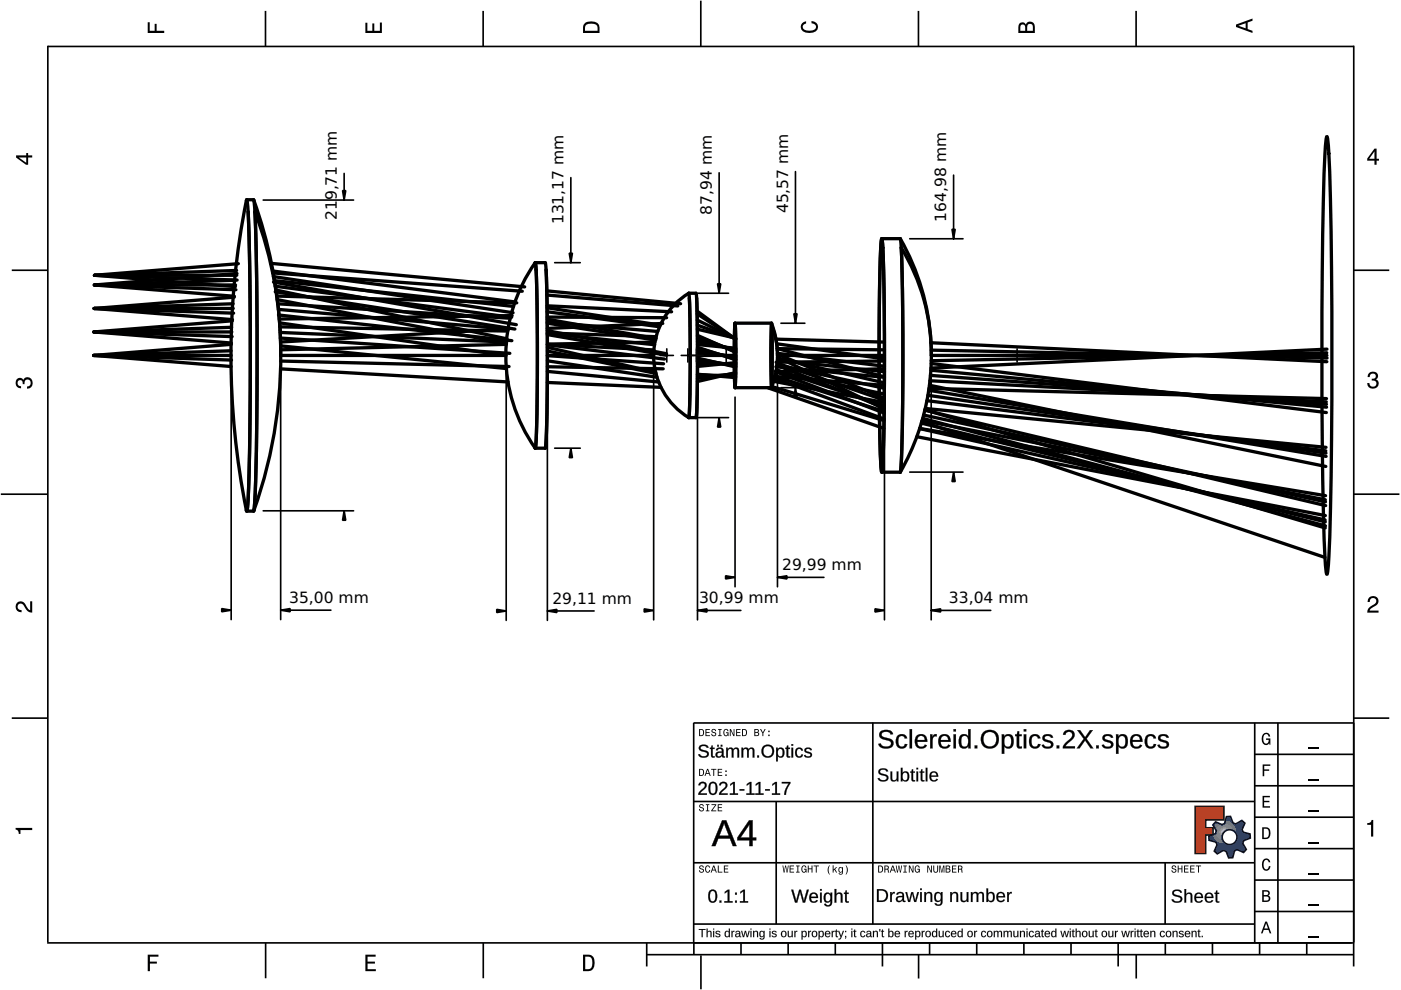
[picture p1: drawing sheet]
<svg xmlns="http://www.w3.org/2000/svg" width="297mm" height="210mm" viewBox="0 0 297 210" stroke-linecap="round" stroke-linejoin="round" font-family="sans-serif">
<defs><g id="words">
<g font-size="3.3">
<text x="71.4" y="46.7" transform="rotate(-90 71.4 46.7)">219,71 mm</text>
<text x="119.5" y="47.6" transform="rotate(-90 119.5 47.6)">131,17 mm</text>
<text x="150.9" y="45.5" transform="rotate(-90 150.9 45.5)">87,94 mm</text>
<text x="167.1" y="45.2" transform="rotate(-90 167.1 45.2)">45,57 mm</text>
<text x="200.6" y="47" transform="rotate(-90 200.6 47)">164,98 mm</text>
<text x="165.8" y="120.9">29,99 mm</text>
<text x="61.3" y="127.8">35,00 mm</text>
<text x="117.1" y="128">29,11 mm</text>
<text x="148.2" y="127.9">30,99 mm</text>
<text x="201.2" y="127.9">33,04 mm</text>
</g>
</g></defs>
<g fill="none" stroke="#000" stroke-width=".35">
<path d="M10.1 9.7v190.1M10.1 9.9h277M56.3 2.3v7.5M102.4 2.3v7.5M148.6 .1v9.8M194.7 2.3v7.5M240.9 2.3v7.5M287 9.7v195.2M73 36.8v5.6M121 37.7v18M152.5 36.6v25.6M168.7 36.4v32.1"/>
<path d="M202.2 37.1v13.5M2.5 57.3h7.5M55.8 42.4h19.2M117.6 55.7h5.4M192.9 50.6h11.3M287.1 57.3h7.4M49 77.4v54M59.5 77.4v54M107.3 75v56.5M116.1 75v56.5M138.6 77.4v54M147.9 79.7v51.7"/>
<path d="M148 62.2h6.5M164.8 77.4v47M165.6 68.5h5.1M187.5 78.5v52.9M197.4 79.1v52.3M117.6 95h5.4M148 88.5h6.5M155.8 84.2v40.2M165.6 82.2h5.1M.2 104.8h10M55.8 108.3h19.2M192.9 100.1h11.3"/>
<path d="M287 104.8h9.7M59.5 129.4h10.7M116.1 129.5h9.9M147.9 129.4h9.2M164.8 122.4h9.9M197.4 129.4h12.7M2.5 152.3h7.5M147 153.3h140.1M147.1 153.3v49.1M185.1 153.2v42.8M266 159.9h21M266 153.3v46.7"/>
<path d="M270.9 153.3v46.7M287.1 152.3h7.4M147 169.9h119M164.6 169.9v26M266 179.9h21M266 173.3h21M266 166.6h21M10 199.9h277.1M56.3 199.9v7.5M102.5 199.9v7.5M137.1 199.9v5M147 195.9h119"/>
<path d="M147 182.9h119M157.1 199.9v2.5M167.1 199.9v2.5M177.1 199.9v2.5M187.1 199.9v5M197.1 199.9v2.5M207.1 199.9v2.5M217.1 199.9v2.5M227.1 199.9v2.5M237.1 199.9v5M247 182.9v13M247.1 199.9v2.5"/>
<path d="M257.1 199.9v2.5M266 193.3h21M266 186.6h21M267.1 199.9v2.5M277.1 199.9v2.5M137.1 202.4h150M148.6 202.6v7.2M194.8 202.4v5.1M240.9 202.4v5.1"/>
</g>
<g fill="#000">
<path d="M31.3 4.7h.4v1.8h1.1v-1.4h.4v1.4h1.6v.5h-3.5z" fill-rule="evenodd"/>
<path d="M77.5 4.8h.4v1.7h1v-1.5h.5v1.5h1.1v-1.7h.5v2.2h-3.5z" fill-rule="evenodd"/>
<path d="M124.1 4.9a2.19 2.19 0 0 0-.5 2.1h3.5v-1.2a1.42 1.42 0 0 0-1.7-1.3zM124.3 5.2a2.14 2.14 0 0 1 2.3 .3l.1 1h-2.7l.1-1z" fill-rule="evenodd"/>
<path d="M170.1 4.9l.8-.4v.5a.7 .7 0 0 0-.7 .5 .7 .7 0 0 0 .3 .8 1.69 1.69 0 0 0 2.5-.6 .9 .9 0 0 0-.9-.8v-.5a1.24 1.24 0 0 1 1.3 1.1 1.24 1.24 0 0 1-1 1.4 2.22 2.22 0 0 1-2.5-.7l-.1-.5z" fill-rule="evenodd"/>
<path d="M216.1 5l-.2 .8v1.2h3.5v-1.3a.98 .98 0 0 0-.7-1.1 .98 .98 0 0 0-1.2 .6 .84 .84 0 0 0-1.4-.2zM216.4 5.3a.54 .54 0 0 1 .7-.1 .54 .54 0 0 1 .3 .6v.7h-1.1zM217.9 5.2a.62 .62 0 0 1 .7-.1 .62 .62 0 0 1 .4 .6v.8h-1.2z" fill-rule="evenodd"/>
<path d="M262.1 5.2v.5l3.5 1.3v-.5l-1.1-.3v-1.4l1.1-.4v-.5zM262.6 5.5l1.5-.6v1.1z" fill-rule="evenodd"/>
<path d="M3.4 32.9v.5l2.1 1.5h.5v-1.5h.8v-.5h-.8v-.5h-.4v.5zM4 33.4h1.6v1.1z" fill-rule="evenodd"/>
<path d="M291.4 31.5l-1.5 2.1v.5h1.5v.8h.5v-.8h.5v-.4h-.5v-2.2zM291.4 32.1v1.6h-1.1z" fill-rule="evenodd"/>
<path d="M3.6 80.4a.86 .86 0 0 1 1.4 .1 1.06 1.06 0 0 1 1.2-.5 1.06 1.06 0 0 1 .7 1.2 1.1 1.1 0 0 1-1.2 1.2v-.4a.71 .71 0 0 0 .8-1 .71 .71 0 0 0-1.3-.1v.6h-.4a.61 .61 0 0 0-.3-.8 .61 .61 0 0 0-.8 .2 .61 .61 0 0 0 .2 .8l.6 .2v.4a1.15 1.15 0 0 1-1.2-.6 1.15 1.15 0 0 1 .3-1.3z" fill-rule="evenodd"/>
<path d="M290.3 79.1a1.08 1.08 0 0 1 1.3-.2 1.08 1.08 0 0 1 .5 1.3l-.4 .2a1.06 1.06 0 0 1 .6 1.3 1.06 1.06 0 0 1-1.2 .7 1.1 1.1 0 0 1-1.2-1.2h.4a.71 .71 0 0 0 1 .8 .71 .71 0 0 0 .1-1.3h-.6v-.4a.61 .61 0 0 0 .8-.3 .61 .61 0 0 0-.2-.8 .61 .61 0 0 0-.8 .2l-.2 .5h-.4z" fill-rule="evenodd"/>
<path d="M3.6 127.8a1.22 1.22 0 0 1 2 .7l.4 .6 .4 .3v-1.9h.4v2.4a1.8 1.8 0 0 1-1.7-1.4 .71 .71 0 0 0-.9-.5 .71 .71 0 0 0-.5 .8 .71 .71 0 0 0 .9 .6v.4a1.18 1.18 0 0 1-1.2-.6 1.18 1.18 0 0 1 .2-1.4z" fill-rule="evenodd"/>
<path d="M290.3 126.7a1.18 1.18 0 0 1 1.9 .3 1.18 1.18 0 0 1-1 1.7l-.5 .3-.3 .5h1.9v.4h-2.4a1.8 1.8 0 0 1 1.4-1.7 .71 .71 0 0 0 .5-.9 .71 .71 0 0 0-.9-.5 .71 .71 0 0 0-.5 .8h-.4z" fill-rule="evenodd"/>
<path d="M148.2 154.6v1.5h.5a.77 .77 0 0 0 .6-.8 .77 .77 0 0 0-.6-.7zM148.4 154.8a.58 .58 0 0 1 .7 .5 .58 .58 0 0 1-.7 .6zM149.6 154.6v1.5h.9v-.2h-.7v-.5h.6v-.2h-.6v-.4h.7v-.2zM151 154.7a.53 .53 0 0 0 0 .6 .53 .53 0 0 0 .6 .2 .32 .32 0 0 1-.3 .5 .32 .32 0 0 1-.3-.4h-.2a.5 .5 0 0 0 .7 .5 .5 .5 0 0 0 .1-.8l-.4-.1a.28 .28 0 0 1-.1-.4 .28 .28 0 0 1 .4-.1 .28 .28 0 0 1 .1 .3h.2a.51 .51 0 0 0-.3-.4 .51 .51 0 0 0-.5 .1zM152.3 154.6v.2h.2v1.1h-.2v.2h.7v-.2h-.3v-1.1h.3v-.2zM153.5 154.7a.81 .81 0 0 0 .5 1.4l.3-.2 .2 .2v-.8h-.6v.1h.4l-.2 .5a.6 .6 0 0 1-.5-.6 .6 .6 0 0 1 .4-.6l.2 .3h.2l-.1-.3a.53 .53 0 0 0-.8 0zM154.7 154.6v1.5h.2v-1.3l.6 1.3h.2v-1.5h-.2v1.2l-.5-1.2zM156.1 154.6v1.5h.9v-.2h-.7v-.5h.6v-.2h-.6v-.4h.7v-.2zM157.3 154.6v1.5h.5a.77 .77 0 0 0 .6-.8 .77 .77 0 0 0-.6-.7zM157.5 154.8a.58 .58 0 0 1 .7 .5 .58 .58 0 0 1-.7 .6zM159.9 154.6v1.5h.6a.42 .42 0 0 0 .5-.3 .42 .42 0 0 0-.3-.5l.2-.2-.1-.4zM160.1 154.8h.3a.23 .23 0 0 1 .3 .2 .23 .23 0 0 1-.3 .2h-.3zM160.1 155.4h.4a.26 .26 0 0 1 .3 .2 .26 .26 0 0 1-.3 .3h-.4zM161.1 154.6l.5 .9v.6h.2v-.6l.5-.9h-.2l-.4 .7-.3-.7zM162.9 155.8v.3h.3v-.3zM162.9 154.9v.3h.3v-.3z" fill-rule="evenodd"/>
<path d="M267.8 155.7a.85 .85 0 0 1 .9-.3 .85 .85 0 0 1 .6 .8h-.3l-.1-.3a.49 .49 0 0 0-.4-.3 .49 .49 0 0 0-.5 .3 1.2 1.2 0 0 0 .4 1.8 .66 .66 0 0 0 .6-.8h-.6v-.3h.9v1.3h-.1l-.1-.3-.3 .3a.85 .85 0 0 1-1.2-.7v-1.1z" fill-rule="evenodd"/>
<path d="M3.3 175.5h3.5v.5h-2.5v.8h-.3a.77 .77 0 0 0-.7-.9z" fill-rule="evenodd"/>
<path d="M148.4 170.6a.53 .53 0 0 0 0 .6 .53 .53 0 0 0 .6 .2 .32 .32 0 0 1-.3 .5 .32 .32 0 0 1-.3-.4h-.2a.5 .5 0 0 0 .7 .6 .5 .5 0 0 0 .1-.9l-.4-.1a.28 .28 0 0 1-.1-.4 .28 .28 0 0 1 .4-.1 .28 .28 0 0 1 .1 .4h.2a.51 .51 0 0 0-.3-.5 .51 .51 0 0 0-.5 .1zM149.7 170.5v.2h.2v1.1h-.2v.2h.7v-.2h-.3v-1.1h.3v-.2zM150.8 170.5v.2h.8l-.8 1.3h1.1v-.2h-.9l.9-1.3zM152.2 170.5v1.5h.9v-.2h-.7v-.5h.6v-.2h-.6v-.4h.7v-.2z" fill-rule="evenodd"/>
<path d="M148.2 163v1.5h.5a.77 .77 0 0 0 .6-.7 .77 .77 0 0 0-.6-.8zM148.4 163.2a.57 .57 0 0 1 .7 .6 .57 .57 0 0 1-.7 .5zM149.9 163l-.5 1.5h.2l.1-.4h.6l.2 .4h.2l-.6-1.5zM150 163.2l.3 .7h-.5zM150.8 163v.2h.4v1.3h.2v-1.3h.5v-.2zM152.2 163v1.5h.9v-.2h-.7v-.5h.6v-.2h-.6v-.4h.7v-.2zM153.8 164.2v.3h.3v-.3zM153.8 163.4v.3h.3v-.3z" fill-rule="evenodd"/>
<path d="M253.4 171h6.1v2.8h-3.9v1.7h1.6v1.5h-1.6v4h-2.2z" fill-rule="evenodd"/>
<path d="M257.7 174.3l-.5 .6 .7 1.3-.2 .6-1.4 .5v.9l1.5 .4 .3 .5-.7 1.4 .7 .5 1.3-.7 .6 .2 .5 1.4 .9-.1 .3-1.4 .6-.3 1.4 .6 .5-.6-.7-1.3 .2-.6 1.4-.5-.1-.9-1.4-.4-.3-.5 .6-1.4-.6-.6-1.3 .8-.6-.2-.5-1.4h-.9l-.4 1.5-.5 .2zM259.1 177.5a1.6 1.6 0 0 1 3.2 0 1.6 1.6 0 0 1-3.2 0z" fill-rule="evenodd"/>
<path d="M267.7 168.7h1.5v.3h-1.2v.8h1.1v.3h-1.1v.8h1.3v.3h-1.6z" fill-rule="evenodd"/>
<path d="M267.7 162.1h1.6v.3h-1.3v.7h1.1v.3h-1.1v1.2h-.3z" fill-rule="evenodd"/>
<path d="M267.6 175.4v2.5h.8a1.37 1.37 0 0 0 .7-2.2 1.56 1.56 0 0 0-1.5-.3zM267.9 175.7a.98 .98 0 0 1 1.2 .7 .98 .98 0 0 1-.7 1.2h-.5z" fill-rule="evenodd"/>
<path d="M289.9 174.5a.77 .77 0 0 0 .9-.6h.4v3.5h-.5v-2.5h-.8z" fill-rule="evenodd"/>
<path d="M148.4 183.6a.53 .53 0 0 0 0 .6 .53 .53 0 0 0 .6 .2 .32 .32 0 0 1-.3 .5 .32 .32 0 0 1-.3-.4h-.2a.5 .5 0 0 0 .7 .6 .5 .5 0 0 0 .1-.9l-.4-.1a.28 .28 0 0 1-.1-.4 .28 .28 0 0 1 .4-.1 .28 .28 0 0 1 .1 .4h.2a.51 .51 0 0 0-.3-.5 .51 .51 0 0 0-.5 .1zM149.6 183.7l-.1 .2a.67 .67 0 0 0 .1 .9 .67 .67 0 0 0 .8 .1l.2-.4h-.2l-.2 .3a.6 .6 0 0 1-.5-.5 .6 .6 0 0 1 .4-.6l.3 .3h.2l-.2-.4a.5 .5 0 0 0-.8 .1zM151.2 183.5l-.5 1.5h.2l.1-.4h.6l.2 .4h.2l-.6-1.5zM151.3 183.7l.3 .7h-.5zM152.2 183.5v1.5h1v-.2h-.8v-1.3zM153.5 183.5v1.5h.9v-.2h-.7v-.5h.6v-.2h-.6v-.4h.7v-.2z" fill-rule="evenodd"/>
<path d="M165.9 183.5l.3 1.5h.1l.3-1.3 .2 1.3h.2l.2-1.5h-.1l-.2 1.3-.2-1.3h-.2l-.2 1.3-.2-1.3zM167.4 183.5v1.5h1v-.2h-.8v-.5h.7v-.2h-.7v-.4h.7v-.2zM168.8 183.5v.2h.3v1.1h-.3v.2h.7v-.2h-.2v-1.1h.2v-.2zM170.1 183.7a.82 .82 0 0 0 .5 1.3l.3-.2 .1 .2v-.8h-.5v.2h.3l-.2 .4a.6 .6 0 0 1-.5-.5 .6 .6 0 0 1 .5-.6l.2 .3h.2l-.2-.4a.53 .53 0 0 0-.7 .1zM171.3 183.5v1.5h.2v-.7h.6v.7h.2v-1.5h-.2v.6h-.6v-.6zM172.5 183.5v.2h.5v1.3h.2v-1.3h.4v-.2zM175.8 183.5a1.35 1.35 0 0 0 .2 1.9 1.84 1.84 0 0 1 0-1.9zM176.5 183.5v1.5h.2v-.4l.2-.2 .4 .6h.2l-.4-.7 .4-.5h-.2l-.6 .6v-.9zM177.9 184a.59 .59 0 0 0-.2 .7 .59 .59 0 0 0 .7 .3l.1-.2a.31 .31 0 0 1-.1 .5 .31 .31 0 0 1-.4-.2h-.2a.47 .47 0 0 0 .5 .4 .47 .47 0 0 0 .4-.5v-1.2h-.2v.2l-.3-.2zM178 184.1l.1-.1a.42 .42 0 0 1 .4 .4 .42 .42 0 0 1-.4 .5l-.1-.3zM179.3 183.5a1.85 1.85 0 0 1 0 1.9 1.22 1.22 0 0 0 0-1.9z" fill-rule="evenodd"/>
<path d="M186.2 183.5v1.5h.5a.77 .77 0 0 0 .6-.7 .77 .77 0 0 0-.6-.8zM186.4 183.7a.58 .58 0 0 1 .6 .6 .58 .58 0 0 1-.6 .5zM187.5 183.5v1.5h.2v-.6a.45 .45 0 0 1 .5 .1 .45 .45 0 0 1 .1 .5h.2l-.2-.7a.42 .42 0 0 0 .1-.5 .42 .42 0 0 0-.4-.3zM187.7 183.7h.2a.26 .26 0 0 1 .4 .3 .26 .26 0 0 1-.4 .2h-.2zM189.2 183.5l-.6 1.5h.2l.2-.4h.6l.1 .4h.2l-.5-1.5zM189.3 183.7l.2 .7h-.4zM189.9 183.5l.3 1.5h.2l.2-1.3 .2 1.3h.2l.3-1.5h-.2l-.2 1.3-.2-1.3h-.2l-.2 1.3-.2-1.3zM191.5 183.5v.2h.3v1.1h-.3v.2h.8v-.2h-.3v-1.1h.3v-.2zM192.7 183.5v1.5h.2v-1.2l.5 1.2h.3v-1.5h-.2v1.2l-.6-1.2zM194.1 183.7a.81 .81 0 0 0 .5 1.3l.3-.2 .1 .2v-.8h-.5v.2h.3l-.2 .4a.6 .6 0 0 1-.5-.5 .6 .6 0 0 1 .5-.6l.2 .3h.2l-.2-.4a.53 .53 0 0 0-.7 .1zM196.6 183.5v1.5h.2v-1.2l.6 1.2h.2v-1.5h-.2v1.2l-.6-1.2zM197.9 183.5v.9a.52 .52 0 0 0 .5 .6 .52 .52 0 0 0 .5-.6v-.9h-.2v.9a.33 .33 0 0 1-.3 .5 .33 .33 0 0 1-.3-.5v-.9zM199.2 183.5v1.5h.1v-1.4l.3 1.4h.2l.3-1.4v1.4h.1v-1.5h-.2l-.3 1.3-.3-1.3zM200.5 183.5v1.5h.6a.42 .42 0 0 0 .4-.3 .42 .42 0 0 0-.2-.5l.2-.2-.1-.4zM200.7 183.7h.3a.23 .23 0 0 1 .3 .2 .23 .23 0 0 1-.3 .2h-.3zM200.7 184.3h.3a.26 .26 0 0 1 .3 .3 .26 .26 0 0 1-.3 .2h-.3zM201.8 183.5v1.5h1v-.2h-.8v-.5h.7v-.2h-.7v-.4h.8v-.2zM203.1 183.5v1.5h.2v-.6a.45 .45 0 0 1 .5 .1 .45 .45 0 0 1 .1 .5h.2l-.2-.7a.42 .42 0 0 0 .1-.5 .42 .42 0 0 0-.4-.3zM203.3 183.7h.3a.26 .26 0 0 1 .3 .3 .26 .26 0 0 1-.4 .2h-.2z" fill-rule="evenodd"/>
<path d="M248.5 183.6a.53 .53 0 0 0 0 .6 .53 .53 0 0 0 .6 .2 .32 .32 0 0 1-.2 .5 .32 .32 0 0 1-.3-.4h-.2a.5 .5 0 0 0 .6 .6 .5 .5 0 0 0 .2-.9l-.4-.1a.28 .28 0 0 1-.1-.4 .28 .28 0 0 1 .3-.1 .28 .28 0 0 1 .2 .4h.2a.51 .51 0 0 0-.3-.5 .51 .51 0 0 0-.6 .1zM249.7 183.5v1.5h.2v-.7h.6v.7h.2v-1.5h-.2v.6h-.6v-.6zM251 183.5v1.5h1v-.2h-.8v-.5h.7v-.2h-.7v-.4h.8v-.2zM252.3 183.5v1.5h1v-.2h-.8v-.5h.7v-.2h-.7v-.4h.8v-.2zM253.5 183.5v.2h.5v1.3h.2v-1.3h.5v-.2z" fill-rule="evenodd"/>
<path d="M268.3 195.4l-1 2.5h.4l.2-.7h1l.3 .7h.3l-.9-2.5zM268.4 195.8l.4 1.1h-.7z" fill-rule="evenodd"/>
<path d="M267.6 188.7v2.5h1a.7 .7 0 0 0 .7-.5 .7 .7 0 0 0-.4-.8 .61 .61 0 0 0 .3-.8 .61 .61 0 0 0-.7-.4zM267.9 189h.6a.38 .38 0 0 1 .4 .4 .38 .38 0 0 1-.5 .4h-.5zM267.9 190.1h.6a.44 .44 0 0 1 .5 .4 .44 .44 0 0 1-.5 .4h-.6z" fill-rule="evenodd"/>
<path d="M267.8 182.3a.85 .85 0 0 1 .9-.3 .85 .85 0 0 1 .6 .8h-.3l-.1-.2a.47 .47 0 0 0-.4-.3 .47 .47 0 0 0-.4 .3 1.21 1.21 0 0 0 .4 1.7 .64 .64 0 0 0 .5-.7h.4a.89 .89 0 0 1-.8 1 .89 .89 0 0 1-1-.7v-1.1z" fill-rule="evenodd"/>
<path d="M31.3 202.4h2.3v.4h-1.8v1.1h1.5v.4h-1.5v1.6h-.5z" fill-rule="evenodd"/>
<path d="M77.5 202.4h2.1v.4h-1.7v1.1h1.6v.4h-1.6v1.2h1.8v.4h-2.2z" fill-rule="evenodd"/>
<path d="M123.6 202.4v3.5h1.2a1.42 1.42 0 0 0 1.3-1.7 1.38 1.38 0 0 0-1.3-1.8zM124.1 202.8l1 .1a1.89 1.89 0 0 1 0 2.5l-1 .1z" fill-rule="evenodd"/>
</g>
<path d="M277.3 158.6h2.2M277.3 178.6h2.2M277.3 172h2.2M277.3 165.3h2.2M277.3 198.6h2.2M277.3 192h2.2M277.3 185.3h2.2" fill="none" stroke="#000" stroke-width=".25"/>
<g fill="#000">
<path d="M148.3 158.2a1.22 1.22 0 0 1 1.9 .3l-.3 .1a.71 .71 0 0 0-.7-.4 .71 .71 0 0 0-.7 .5l.8 .4a.82 .82 0 0 1 1 .8 .82 .82 0 0 1-1.1 .7 .98 .98 0 0 1-1.2-.6l.4-.1a.85 .85 0 0 0 .8 .5 .85 .85 0 0 0 .7-.5 1.92 1.92 0 0 0-1.4-.7l-.3-.5zM150.9 158.1h.2v.4h.4v.3h-.4v1.3l.1 .2h.3v.3h-.3l-.4-.2v-1.6h-.3v-.3h.3zM152 158.6a.82 .82 0 0 1 .9-.1 .82 .82 0 0 1 .5 .7v1l.3 .2v.2h-.4l-.2-.4a.7 .7 0 0 1-.9 .5 .7 .7 0 0 1-.5-.9 .7 .7 0 0 1 .9-.4l.5-.1a.47 .47 0 0 0-.4-.5 .47 .47 0 0 0-.5 .3h-.4zM152.2 159.7a.43 .43 0 0 0 0 .7 .43 .43 0 0 0 .7-.2l.2-.6zM152.8 157.9h.3v.4h-.3zM152.1 157.9h.3v.4h-.3zM154 158.5h.3v.4a.63 .63 0 0 1 .6-.4 .63 .63 0 0 1 .6 .4 .63 .63 0 0 1 .7-.4 .63 .63 0 0 1 .5 .7v1.4h-.3l-.1-1.6a.45 .45 0 0 0-.6-.2 .45 .45 0 0 0-.2 .6v1.2h-.3l-.1-1.6a.45 .45 0 0 0-.5-.2 .45 .45 0 0 0-.3 .6v1.2h-.3zM157.2 158.5h.3v.4a.63 .63 0 0 1 .6-.4 .63 .63 0 0 1 .6 .4 .63 .63 0 0 1 .8-.4 .63 .63 0 0 1 .4 .7v1.4h-.3v-1.6a.45 .45 0 0 0-.6-.2 .45 .45 0 0 0-.3 .6v1.2h-.3v-1.6a.45 .45 0 0 0-.6-.2 .45 .45 0 0 0-.2 .6v1.2h-.4zM160.5 160.2h.4v.4h-.4zM161.4 159.3a1.38 1.38 0 0 1 2.7 0 1.38 1.38 0 0 1-2.7 0zM162.1 158.5a1.07 1.07 0 0 0-.1 1.5 1.07 1.07 0 0 0 1.5 .1 1.09 1.09 0 0 0 .1-1.4 1.09 1.09 0 0 0-1.3-.4zM164.6 158.5h.3v.4a.79 .79 0 0 1 1-.3 .79 .79 0 0 1 .4 1 .83 .83 0 0 1-1 1l-.4-.3v1.1h-.3zM165.1 158.9a1.1 1.1 0 0 0 .2 1.5 .68 .68 0 0 0 .6-.3 .68 .68 0 0 0 0-.8l-.2-.4zM166.9 158.1h.2v.4h.4v.3h-.4v1.3l.1 .2h.3v.3h-.3l-.4-.2v-1.6h-.3v-.3h.3zM167.8 157.8h.3v.3h-.3zM167.8 158.5h.3v2.1h-.3zM168.8 158.8a.84 .84 0 0 1 1.4 .3h-.3a.53 .53 0 0 0-.7-.3 .53 .53 0 0 0-.3 .8 .53 .53 0 0 0 .3 .7 .53 .53 0 0 0 .7-.3h.4a.86 .86 0 0 1-1.1 .6 .86 .86 0 0 1-.6-1zM170.7 158.7a.93 .93 0 0 1 1.4 .3l-.3 .1a.43 .43 0 0 0-.5-.4 .43 .43 0 0 0-.3 .6h.2a.74 .74 0 0 1 .8 .3 .74 .74 0 0 1 .1 .8 1 1 0 0 1-1.6-.3h.3a.5 .5 0 0 0 .6 .3 .5 .5 0 0 0 .3-.5l-.2-.2a.68 .68 0 0 1-.8-.2 .68 .68 0 0 1 0-.8z"/>
<path d="M148.3 158.2a1.24 1.24 0 0 1 2 .3l-.4 .1a.7 .7 0 0 0-.7-.4 .7 .7 0 0 0-.6 .5l.2 .2a1.87 1.87 0 0 1 1.5 .8 1.03 1.03 0 0 1-1.6 .9 .75 .75 0 0 1-.7-.7h.4a.85 .85 0 0 0 1.5 0 .71 .71 0 0 0-.8-.5 .82 .82 0 0 1-.8-1.2zM148.3 158.2a.87 .87 0 0 0 1 1.2 .54 .54 0 0 1 .7 .6 .54 .54 0 0 1-.8 .4l-.6-.1-.2-.4-.4 .1a1.31 1.31 0 0 0 2.2 .1 .85 .85 0 0 0-.9-1 .51 .51 0 0 1-.8-.4 .51 .51 0 0 1 .7-.6l.5 .1 .2 .4 .3-.1a1.18 1.18 0 0 0-1.9-.3zM150.9 158.1h.2v.4h.4v.3h-.4v1.4l.4 .1v.3h-.6l-.1-.2v-1.6h-.3v-.3h.3zM150.9 158.1l-.1 .5-.3-.1v.3h.3v1.6l.2 .2h.5v-.3l-.3 .1-.1-.3v-1.3h.4v-.3l-.4 .1v-.5zM152 158.6a.84 .84 0 0 1 .9-.1 .84 .84 0 0 1 .5 .7v1l.3 .1v.3a.44 .44 0 0 1-.6-.4 .72 .72 0 0 1-.9 .5 .72 .72 0 0 1-.5-.9 .72 .72 0 0 1 .9-.5h.4a.45 .45 0 0 0-.3-.5 .45 .45 0 0 0-.5 .3h-.4zM152.1 158.7l-.3 .4h.3a.49 .49 0 0 1 .6-.4 .49 .49 0 0 1 .4 .7h-.5a.67 .67 0 0 0-.8 .5 .67 .67 0 0 0 .5 .8 .67 .67 0 0 0 .8-.5l.2 .4h.4v-.2h-.2l-.1-.2v-1a.79 .79 0 0 0-.5-.7 .79 .79 0 0 0-.8 .2zM152.2 159.7a.4 .4 0 0 0 .1 .7 .4 .4 0 0 0 .6-.2l.2-.6zM152.2 159.7l.9-.1a.61 .61 0 0 1-.3 .7 .61 .61 0 0 1-.7-.1zM152.8 157.9h.4v.4h-.4zM152.8 157.9v.4h.3v-.4zM152 157.9h.4v.4h-.4zM152.1 157.9v.4h.3v-.4zM153.9 158.5h.4v.4a.63 .63 0 0 1 .6-.4 .63 .63 0 0 1 .6 .4 .65 .65 0 0 1 .7-.4 .65 .65 0 0 1 .5 .7v1.4h-.4v-1.5a.43 .43 0 0 0-.6-.2 .43 .43 0 0 0-.2 .5v1.2h-.4v-1.5a.43 .43 0 0 0-.5-.2 .43 .43 0 0 0-.3 .5v1.2h-.4zM154 158.5v2.1h.3v-1.2a.48 .48 0 0 1 .4-.7 .48 .48 0 0 1 .5 .6v1.3h.3v-1.2a.48 .48 0 0 1 .4-.7 .48 .48 0 0 1 .5 .6v1.3h.3v-1.4a.64 .64 0 0 0-.5-.6 .64 .64 0 0 0-.8 .3 .64 .64 0 0 0-.5-.4 .64 .64 0 0 0-.6 .4v-.4zM157.2 158.5h.4v.4a.63 .63 0 0 1 .5-.4 .63 .63 0 0 1 .6 .4 .65 .65 0 0 1 .8-.4 .65 .65 0 0 1 .5 .7v1.4h-.4v-1.5a.43 .43 0 0 0-.6-.2 .43 .43 0 0 0-.2 .5v1.2h-.4v-1.5a.43 .43 0 0 0-.6-.2 .43 .43 0 0 0-.2 .5v1.2h-.4zM157.2 158.5v2.1h.4l-.1-1.2a.48 .48 0 0 1 .4-.7 .48 .48 0 0 1 .5 .6v1.3h.3v-1.2a.48 .48 0 0 1 .4-.7 .48 .48 0 0 1 .5 .6v1.3h.3v-1.4a.64 .64 0 0 0-.5-.6 .64 .64 0 0 0-.7 .3 .64 .64 0 0 0-.6-.4 .64 .64 0 0 0-.6 .4v-.4zM160.5 160.2h.4v.4h-.4zM160.5 160.2v.4h.4v-.4zM161.3 159.3a1.41 1.41 0 0 1 2.8 0 1.41 1.41 0 0 1-2.8 0zM161.4 159.3a1.35 1.35 0 0 0 2.7 0 1.35 1.35 0 0 0-2.7 0zM162.1 158.5a1.04 1.04 0 0 0-.1 1.4 1.04 1.04 0 0 0 1.5 .1 1.06 1.06 0 0 0 .1-1.3 1.06 1.06 0 0 0-1.3-.4zM162.1 158.4a1.05 1.05 0 0 1 1.4 .1 1.05 1.05 0 0 1 0 1.5 1.05 1.05 0 0 1-1.4 .1l-.3-.8zM164.5 158.5h.4v.4a.72 .72 0 0 1 .7-.4 .72 .72 0 0 1 .6 .5l.1 .2a.93 .93 0 0 1-.1 1.2 .93 .93 0 0 1-1.2 .1l-.1-.2v1.1h-.4zM164.6 158.5v2.9h.3v-1.1a.72 .72 0 0 0 .7 .3 .72 .72 0 0 0 .6-.6l.1-.4a.78 .78 0 0 0-.4-1 .78 .78 0 0 0-1 .3v-.4zM165.2 158.9a1.08 1.08 0 0 0 .1 1.4 .76 .76 0 0 0 .6-1.2l-.2-.3zM165.1 158.8a.58 .58 0 0 1 .7 .1 .58 .58 0 0 1 .2 .7 .6 .6 0 0 1-.6 .8 .6 .6 0 0 1-.5-.8zM166.9 158.1h.2v.4h.4v.3h-.4v1.4l.4 .1v.3h-.6l-.1-.2v-1.6h-.3v-.3h.3zM166.9 158.1l-.1 .5-.3-.1v.3h.3v1.6l.2 .2h.5v-.3l-.3 .1-.1-.3v-1.3h.4v-.3l-.4 .1v-.5zM167.8 157.8h.4v.3h-.4zM167.8 157.8v.3h.3v-.3zM167.8 158.5h.4v2.1h-.4zM167.8 158.5v2.1h.3v-2.1zM168.8 158.8a.85 .85 0 0 1 .9-.3 .85 .85 0 0 1 .6 .6l-.4 .1a.51 .51 0 0 0-.7-.4 .51 .51 0 0 0-.2 .8 .52 .52 0 0 0 .2 .7 .52 .52 0 0 0 .7-.4l.4 .1a.8 .8 0 0 1-1.3 .5l-.4-.6v-.7zM168.8 158.8a1.03 1.03 0 0 0-.2 1.3 1.03 1.03 0 0 0 1.2 .4l.5-.5h-.4a.5 .5 0 0 1-.6 .4 .5 .5 0 0 1-.4-.6 .66 .66 0 0 1 .1-.8 .66 .66 0 0 1 .8-.1l.1 .2h.3a.83 .83 0 0 0-1.4-.3zM170.7 158.6a.9 .9 0 0 1 1.5 .4l-.4 .1a.46 .46 0 0 0-.5-.3 .46 .46 0 0 0-.4 .4l.3 .1a.76 .76 0 0 1 .8 .3 .76 .76 0 0 1 .1 .8 1.02 1.02 0 0 1-1.7-.3l.4-.1a.55 .55 0 0 0 .5 .4 .55 .55 0 0 0 .5-.4l-.6-.3a.6 .6 0 0 1-.6-.4 .6 .6 0 0 1 .1-.7zM170.8 158.7a.56 .56 0 0 0-.2 .6 .56 .56 0 0 0 .6 .3l.6 .3a.56 .56 0 0 1-.5 .6 .56 .56 0 0 1-.6-.4h-.2a.92 .92 0 0 0 .8 .5 .92 .92 0 0 0 .8-.6 .65 .65 0 0 0-.7-.6 .42 .42 0 0 1-.5-.5l.4-.2 .4 .1 .1 .3 .3-.1a.9 .9 0 0 0-1.3-.3z"/>
<path d="M186.6 155.2a1.77 1.77 0 0 1 2.8 .4l-.6 .1a1.08 1.08 0 0 0-.9-.6 1.08 1.08 0 0 0-1 .7 1.68 1.68 0 0 0 1.6 .8 1.07 1.07 0 0 1 .9 1.2 1.07 1.07 0 0 1-1.2 .9h-.3a1.47 1.47 0 0 1-1.7-1l.5-.1a1.3 1.3 0 0 0 2.2 .2 .95 .95 0 0 0-1.1-.9 1.14 1.14 0 0 1-1.2-1.7zM190.3 156a1.2 1.2 0 0 1 2 .5l-.5 .1a.69 .69 0 0 0-.8-.6 .69 .69 0 0 0-.5 .8l-.1 .4a.79 .79 0 0 0 .3 1 .79 .79 0 0 0 1-.1l.1-.4 .5 .1a1.24 1.24 0 0 1-1.5 .9 1.24 1.24 0 0 1-.9-1.5zM192.9 154.6h.5v4.1h-.5zM194.3 156a1.34 1.34 0 0 1 1.6-.2 1.34 1.34 0 0 1 .7 1.5h-2.1a.86 .86 0 0 0 .5 1 .86 .86 0 0 0 1.1-.4l.4 .1a1.4 1.4 0 0 1-1.8 .6 1.4 1.4 0 0 1-.7-1.8zM194.7 156.3l-.2 .6h1.6a.8 .8 0 0 0-.5-.8 .8 .8 0 0 0-.9 .2zM197.2 155.7h.5v.6a.71 .71 0 0 1 .9-.6v.4a.74 .74 0 0 0-.7 .2 .74 .74 0 0 0-.2 .8v1.6h-.5zM199.3 156a1.34 1.34 0 0 1 1.6-.2 1.34 1.34 0 0 1 .7 1.5h-2.2a.86 .86 0 0 0 .6 1 .86 .86 0 0 0 1-.4l.5 .1a1.4 1.4 0 0 1-1.8 .6 1.4 1.4 0 0 1-.7-1.8zM199.7 156.3l-.2 .6h1.5a.8 .8 0 0 0-.4-.8 .8 .8 0 0 0-.9 .2zM202.2 154.6h.5v.5h-.5zM202.2 155.7h.5v3h-.5zM203.7 155.9a1.06 1.06 0 0 1 1.6 .3v-1.6h.5v4.1h-.5v-.5a1.13 1.13 0 0 1-1.5 .4 1.13 1.13 0 0 1-.5-1.4l.2-1zM204.1 156.1a1.74 1.74 0 0 0 .2 2.2h.2a.9 .9 0 0 0 .8-1.2 .82 .82 0 0 0-.3-.9 .82 .82 0 0 0-.9-.1zM206.7 158.1h.5v.6h-.5zM208.5 155.3a1.97 1.97 0 0 1 2.8 .1 1.97 1.97 0 0 1-.1 2.8 1.97 1.97 0 0 1-2.8-.1 2.36 2.36 0 0 1 .1-2.8zM208.9 155.6a1.57 1.57 0 0 0-.3 1.9 1.57 1.57 0 0 0 1.9 .7 1.56 1.56 0 0 0 .7-2.1 1.56 1.56 0 0 0-2.1-.7zM212.4 155.7h.5v.5a1.13 1.13 0 0 1 1.5-.4 1.13 1.13 0 0 1 .5 1.4 1.16 1.16 0 0 1-.4 1.3 1.16 1.16 0 0 1-1.4-.1l-.2-.2v1.6h-.5zM213.1 156.3a1.63 1.63 0 0 0 .3 2h.5a1.57 1.57 0 0 0 0-2.2l-.4-.1zM215.7 155h.4v.7h.5v.4h-.5v2l.1 .2h.5v.3l-.4 .1a.6 .6 0 0 1-.7-.7v-1.9h-.4v-.4h.4zM217.1 154.6h.5v.5h-.5zM217.1 155.7h.5v3h-.5zM218.5 156a1.2 1.2 0 0 1 2.1 .5l-.5 .1a.69 .69 0 0 0-.8-.6 .69 .69 0 0 0-.6 .8v.4a.79 .79 0 0 0 .2 1 .79 .79 0 0 0 1.1-.1l.1-.4 .5 .1a1.24 1.24 0 0 1-1.5 .9 1.24 1.24 0 0 1-.9-1.5zM221.3 155.9a1.34 1.34 0 0 1 2 .5h-.5a.76 .76 0 0 0-1.3 0 1.56 1.56 0 0 0 1.3 .7 .87 .87 0 0 1 .5 1.2 .87 .87 0 0 1-1.2 .4l-.6-.1-.4-.2-.2-.4 .4-.1a.86 .86 0 0 0 1.5 0 1.99 1.99 0 0 0-1.4-.8l-.4-.6zM224 158.1h.6v.6h-.6zM225.8 155a1.2 1.2 0 0 1 1.4-.2 1.2 1.2 0 0 1 .6 1.3l-.4 .6-1.5 1.5h2v.5h-2.5a3.2 3.2 0 0 1 1.4-2 .79 .79 0 0 0 .5-1.1 .79 .79 0 0 0-1.2-.3l-.2 .5h-.5zM228.4 154.8h.6l1.1 1.5 1-1.5h.6l-1.3 1.8 1.4 2.1h-.6l-1.1-1.7-1.2 1.7h-.6l1.5-2zM232.4 158.1h.6v.6h-.6zM234 155.9a1.34 1.34 0 0 1 2 .5h-.4a.76 .76 0 0 0-1.4 0 1.56 1.56 0 0 0 1.4 .7 .87 .87 0 0 1 .4 1.2 .87 .87 0 0 1-1.1 .4l-.7-.1-.4-.2-.2-.4 .5-.1a.86 .86 0 0 0 1.5 0 1.99 1.99 0 0 0-1.5-.8l-.4-.6zM236.6 155.7h.5v.5a1.13 1.13 0 0 1 1.5-.4 1.13 1.13 0 0 1 .5 1.4 1.16 1.16 0 0 1-.4 1.3 1.16 1.16 0 0 1-1.4-.1l-.2-.2v1.6h-.5zM237.4 156.3a1.63 1.63 0 0 0 .3 2h.4a1.57 1.57 0 0 0 0-2.2l-.4-.1zM239.9 156a1.34 1.34 0 0 1 1.7-.2 1.34 1.34 0 0 1 .6 1.5h-2.1a.86 .86 0 0 0 .5 1 .86 .86 0 0 0 1.1-.4l.4 .1a1.4 1.4 0 0 1-1.8 .6 1.4 1.4 0 0 1-.7-1.8zM240.3 156.3l-.2 .6h1.6a.8 .8 0 0 0-.4-.8 .8 .8 0 0 0-1 .2zM243 156a1.2 1.2 0 0 1 2.1 .5l-.5 .1a.69 .69 0 0 0-.8-.6 .69 .69 0 0 0-.6 .8v.4a.79 .79 0 0 0 .3 1 .79 .79 0 0 0 1-.1l.1-.4 .5 .1a1.24 1.24 0 0 1-1.5 .9 1.24 1.24 0 0 1-.9-1.5zM245.8 155.9a1.34 1.34 0 0 1 2 .5h-.4a.76 .76 0 0 0-1.4 0 1.56 1.56 0 0 0 1.4 .7 .87 .87 0 0 1 .4 1.2 .87 .87 0 0 1-1.1 .4l-.7-.1-.4-.2-.2-.4 .4-.1a.86 .86 0 0 0 1.6 0 1.99 1.99 0 0 0-1.5-.8l-.4-.6z"/>
<path d="M186.6 155.2a1.8 1.8 0 0 1 2.8 .4l-.6 .2a1.06 1.06 0 0 0-.9-.6 1.06 1.06 0 0 0-1 .6 1.67 1.67 0 0 0 1.6 .7 1.1 1.1 0 0 1 1 1.3 1.1 1.1 0 0 1-1.3 .9h-.3a1.33 1.33 0 0 1-1.7-1l.5-.1a1.26 1.26 0 0 0 2.2 .2 .93 .93 0 0 0-1.2-.9 1.17 1.17 0 0 1-1.1-1.7zM186.6 155.2a1.22 1.22 0 0 0 1.3 1.7 .75 .75 0 0 1 .9 .3 .75 .75 0 0 1-.1 1 1.41 1.41 0 0 1-2-.6l-.5 .1a1.87 1.87 0 0 0 3.2 .2 1.22 1.22 0 0 0-1.4-1.4v-.1a.74 .74 0 0 1-.9-.2 .74 .74 0 0 1 0-.9 1.23 1.23 0 0 1 1.8 .4l.5-.1a1.72 1.72 0 0 0-2.8-.4zM190.2 156a1.23 1.23 0 0 1 2.2 .6h-.6a.67 .67 0 0 0-.7-.5 .67 .67 0 0 0-.6 .7v.4a.79 .79 0 0 0 .2 .9 .79 .79 0 0 0 .9 .1l.2-.5 .5 .1a1.07 1.07 0 0 1-1.4 .9 1.7 1.7 0 0 1-.7-2.7zM190.3 156.1a1.58 1.58 0 0 0 .9 2.6l.5-.1 .4-.3 .2-.5-.5-.1a.71 .71 0 0 1-.8 .7 .71 .71 0 0 1-.6-.9v-.3a.79 .79 0 0 1 .3-1.1 .79 .79 0 0 1 1.1 .3v.2l.5-.1a1.18 1.18 0 0 0-2-.4zM192.8 154.6h.6v4.1h-.6zM192.9 154.6v4.1h.5v-4.1zM194.3 156a1.35 1.35 0 0 1 1.7-.2 1.35 1.35 0 0 1 .6 1.5h-2.1a.85 .85 0 0 0 .5 1 .85 .85 0 0 0 1.1-.4l.4 .1a1.42 1.42 0 0 1-1.8 .6 1.42 1.42 0 0 1-.7-1.8zM194.3 156.1a1.54 1.54 0 0 0-.2 1.8 1.54 1.54 0 0 0 1.6 .7l.8-.6-.4-.1a.76 .76 0 0 1-1 .4l-.5-.4-.1-.6h2.1a1.32 1.32 0 0 0-.7-1.5 1.32 1.32 0 0 0-1.6 .3zM194.7 156.3l-.2 .6h1.6a.77 .77 0 0 0-.5-.8 .77 .77 0 0 0-.9 .2zM194.7 156.2a.81 .81 0 0 1 1-.1 .81 .81 0 0 1 .4 .8h-1.6zM197.2 155.7h.5v.6a.66 .66 0 0 1 .9-.6v.5a.71 .71 0 0 0-.7 .1 .71 .71 0 0 0-.2 .8v1.6h-.5zM197.2 155.7v3h.5v-1.6a.74 .74 0 0 1 .1-.8 .74 .74 0 0 1 .8-.2v-.4a.76 .76 0 0 0-.9 .6v-.6zM199.3 156a1.35 1.35 0 0 1 1.6-.2 1.35 1.35 0 0 1 .7 1.5h-2.1a.85 .85 0 0 0 .5 1 .85 .85 0 0 0 1.1-.4l.4 .1a1.42 1.42 0 0 1-1.8 .6 1.42 1.42 0 0 1-.8-1.8zM199.3 156.1a1.54 1.54 0 0 0-.2 1.8 1.54 1.54 0 0 0 1.6 .7l.8-.6-.5-.1a.76 .76 0 0 1-1 .4l-.5-.4-.1-.6h2.1a1.32 1.32 0 0 0-.6-1.5 1.32 1.32 0 0 0-1.6 .3zM199.7 156.3l-.2 .6h1.5a.77 .77 0 0 0-.4-.8 .77 .77 0 0 0-.9 .2zM199.7 156.2a.81 .81 0 0 1 .9-.1 .81 .81 0 0 1 .4 .8h-1.6zM202.1 154.6h.6v.5h-.6zM202.2 154.6v.5h.5v-.5zM202.1 155.7h.6v3h-.6zM202.2 155.7v3h.5v-3zM203.7 155.9a1.03 1.03 0 0 1 1.6 .3v-1.6h.5v4.1h-.5v-.5a1.03 1.03 0 0 1-1.8 .2l-.2-.8a2.15 2.15 0 0 1 .4-1.7zM203.7 155.9a1.93 1.93 0 0 0 .3 2.7 1.11 1.11 0 0 0 1.3-.4v.5h.5v-4.1h-.5v1.6a1.03 1.03 0 0 0-1.6-.3zM204.1 156.2a1.72 1.72 0 0 0 .2 2.1h.2a.87 .87 0 0 0 .8-1.2 .8 .8 0 0 0-.3-.9 .8 .8 0 0 0-.9 0zM204.1 156.1a.85 .85 0 0 1 1 .1 .85 .85 0 0 1 .2 .9 .84 .84 0 0 1-.3 1.1 .84 .84 0 0 1-1.1-.1l-.1-1.3zM206.6 158h.6v.7h-.6zM206.7 158.1v.6h.5v-.6zM208.4 155.3a2.01 2.01 0 0 1 3 .1 2.01 2.01 0 0 1-.5 3 2.01 2.01 0 0 1-2.8-.8l-.1-1.3zM208.5 155.3a1.99 1.99 0 0 0-.3 2.4 1.99 1.99 0 0 0 2.2 .9 1.97 1.97 0 0 0 1.1-2.8 1.97 1.97 0 0 0-3-.5zM208.9 155.6a1.54 1.54 0 0 0-.3 1.9 1.54 1.54 0 0 0 1.8 .7 1.53 1.53 0 0 0 .7-2.1 1.53 1.53 0 0 0-2-.7zM208.8 155.6a1.54 1.54 0 0 1 2.5 .8 1.54 1.54 0 0 1-1.7 1.9 1.7 1.7 0 0 1-.8-2.7zM212.4 155.7h.5v.5a1.02 1.02 0 0 1 1-.6 1.02 1.02 0 0 1 .9 .6l.1 .6a1.37 1.37 0 0 1-1.4 1.9l-.6-.5v1.6h-.5zM212.4 155.7v4.1h.5v-1.6a1.04 1.04 0 0 0 1.1 .5 1.04 1.04 0 0 0 .8-1l.1-.5a1.12 1.12 0 0 0-.6-1.4 1.12 1.12 0 0 0-1.4 .4v-.5zM213.2 156.3a1.61 1.61 0 0 0 .3 2h.4a1.56 1.56 0 0 0 0-2.2zM213.1 156.2a.82 .82 0 0 1 1.1 0 .82 .82 0 0 1 .2 1 .82 .82 0 0 1-.2 1 .82 .82 0 0 1-1.1-.1 2.04 2.04 0 0 1 0-1.9zM215.7 155h.4v.7h.5v.4h-.5v1.8l.1 .4 .5-.1v.4a.79 .79 0 0 1-1.2-.6l.1-1.9h-.4v-.4h.4zM215.7 155l-.1 .7h-.4v.4l.4-.1v2a.66 .66 0 0 0 .3 .7 .66 .66 0 0 0 .8-.1v-.3h-.5l-.2-.4v-1.9l.6 .1v-.4h-.6l.1-.7zM217 154.6h.6v.5h-.6zM217.1 154.6v.5h.5v-.5zM217 155.7h.6v3h-.6zM217.1 155.7v3h.5v-3zM218.5 156a1.23 1.23 0 0 1 2.1 .6h-.5a.67 .67 0 0 0-.8-.5 .67 .67 0 0 0-.6 .7v.4a.79 .79 0 0 0 .2 .9 .79 .79 0 0 0 1 .1l.2-.5 .5 .1a1.07 1.07 0 0 1-1.4 .9 1.7 1.7 0 0 1-.7-2.7zM218.5 156.1a1.58 1.58 0 0 0 .9 2.6l.6-.1 .4-.3 .2-.5-.5-.1a.71 .71 0 0 1-.8 .7 .71 .71 0 0 1-.6-.9v-.3a.79 .79 0 0 1 .3-1.1 .79 .79 0 0 1 1.1 .3v.2l.5-.1a1.18 1.18 0 0 0-2.1-.4zM221.3 155.8a1.29 1.29 0 0 1 2 .6l-.5 .1a.75 .75 0 0 0-1.3-.1 1.56 1.56 0 0 0 1.4 .7 .9 .9 0 0 1 .4 1.2 .9 .9 0 0 1-1.2 .4 .98 .98 0 0 1-1.2-.8h.4a.85 .85 0 0 0 1.5 0l-.1-.3-.7-.3a.86 .86 0 0 1-.9-.5 .86 .86 0 0 1 .2-1zM221.3 155.9a.82 .82 0 0 0-.2 .9 .82 .82 0 0 0 .9 .5 .64 .64 0 0 1 .7 .2 .64 .64 0 0 1 .1 .7 .99 .99 0 0 1-1.5-.3l-.4 .1a1.39 1.39 0 0 0 2.4 .1 .92 .92 0 0 0-1-1.1v-.1a.52 .52 0 0 1-.7-.2 .52 .52 0 0 1 .2-.7h.5l.3 .1 .2 .3h.5a1.28 1.28 0 0 0-2-.5zM224 158h.6v.7h-.6zM224 158.1v.6h.6v-.6zM225.8 155a1.23 1.23 0 0 1 1.4-.2 1.23 1.23 0 0 1 .6 1.3l-.3 .6-1.6 1.5h2v.5h-2.6a3.4 3.4 0 0 1 1.7-2.2 .72 .72 0 0 0 0-1.3 .72 .72 0 0 0-1.1 .6h-.6zM225.8 155.1l-.4 .7h.5a.76 .76 0 0 1 1.1-.6 .76 .76 0 0 1 .1 1.3l-1.4 1.3-.3 .5v.4h2.5v-.5l-2 .1 1.2-1.3a1.18 1.18 0 0 0 .5-1.8 1.18 1.18 0 0 0-1.8-.1zM228.4 154.8h.6l1.1 1.5 1-1.5h.6l-1.3 1.8 1.4 2.1h-.6l-1.1-1.7-1.2 1.7h-.6l1.5-2zM228.4 154.8l1.4 1.9-1.5 2h.6l1.2-1.8 1.1 1.8h.6l-1.5-2.1 1.4-1.8h-.6l-1 1.6-1.1-1.6zM232.4 158h.6v.7h-.6zM232.4 158.1v.6h.6v-.6zM234 155.8a1.29 1.29 0 0 1 2 .6l-.4 .1a.75 .75 0 0 0-1.4-.1 1.56 1.56 0 0 0 1.4 .7 .9 .9 0 0 1 .4 1.2 .9 .9 0 0 1-1.1 .4 .98 .98 0 0 1-1.3-.8h.4a.85 .85 0 0 0 1.5 0l-.1-.3-.7-.3a.86 .86 0 0 1-.9-.5 .86 .86 0 0 1 .2-1zM234 155.9a.82 .82 0 0 0-.1 .9 .82 .82 0 0 0 .8 .5 .64 .64 0 0 1 .7 .2 .64 .64 0 0 1 .1 .7 .99 .99 0 0 1-1.5-.3l-.4 .1a1.39 1.39 0 0 0 2.4 .1 .92 .92 0 0 0-1-1.1v-.1a.52 .52 0 0 1-.7-.2 .52 .52 0 0 1 .2-.7h.6l.3 .1 .2 .3h.4a1.28 1.28 0 0 0-2-.5zM236.6 155.7h.5v.5a1.02 1.02 0 0 1 1-.6 1.02 1.02 0 0 1 .9 .6l.1 .6a1.37 1.37 0 0 1-1.4 1.9l-.6-.5 .1 1.6h-.6zM236.6 155.7v4.1h.5v-1.6a1.04 1.04 0 0 0 1.2 .5 1.04 1.04 0 0 0 .8-1v-.5a1.12 1.12 0 0 0-.6-1.4 1.12 1.12 0 0 0-1.4 .4v-.5zM237.4 156.3a1.61 1.61 0 0 0 .3 2h.4a1.56 1.56 0 0 0 0-2.2zM237.3 156.2a.82 .82 0 0 1 1.1 0 .82 .82 0 0 1 .2 1 .82 .82 0 0 1-.2 1 .82 .82 0 0 1-1.1-.1 2.04 2.04 0 0 1 0-1.9zM239.9 156a1.35 1.35 0 0 1 1.7-.2 1.35 1.35 0 0 1 .6 1.5h-2.1a.85 .85 0 0 0 .6 1 .85 .85 0 0 0 1-.4l.5 .1a1.42 1.42 0 0 1-1.9 .6 1.42 1.42 0 0 1-.7-1.8zM240 156.1a1.54 1.54 0 0 0-.3 1.8 1.54 1.54 0 0 0 1.7 .7l.7-.6-.4-.1a.76 .76 0 0 1-1 .4l-.5-.4-.1-.6h2.1a1.32 1.32 0 0 0-.7-1.5 1.32 1.32 0 0 0-1.5 .3zM240.4 156.3l-.3 .6h1.6a.77 .77 0 0 0-.4-.8 .77 .77 0 0 0-.9 .2zM240.3 156.2a.81 .81 0 0 1 1-.1 .81 .81 0 0 1 .4 .8h-1.6zM243 156a1.23 1.23 0 0 1 2.1 .6h-.5a.67 .67 0 0 0-.8-.5 .67 .67 0 0 0-.5 .7l-.1 .4a.79 .79 0 0 0 .2 .9 .79 .79 0 0 0 1 .1l.2-.5 .5 .1a1.07 1.07 0 0 1-1.4 .9 1.7 1.7 0 0 1-.7-2.7zM243.1 156.1a1.58 1.58 0 0 0 .9 2.6l.5-.1 .4-.3 .2-.5-.5-.1a.71 .71 0 0 1-.8 .7 .71 .71 0 0 1-.6-.9v-.3a.79 .79 0 0 1 .3-1.1 .79 .79 0 0 1 1.1 .3v.2l.5-.1a1.18 1.18 0 0 0-2-.4zM245.8 155.8a1.29 1.29 0 0 1 2 .6l-.4 .1a.75 .75 0 0 0-1.4-.1 1.56 1.56 0 0 0 1.4 .7 .9 .9 0 0 1 .4 1.2 .9 .9 0 0 1-1.1 .4 .98 .98 0 0 1-1.3-.8h.4a.85 .85 0 0 0 1.5 0l-.1-.3-.7-.3a.86 .86 0 0 1-.9-.5 .86 .86 0 0 1 .2-1zM245.8 155.9a.82 .82 0 0 0-.1 .9 .82 .82 0 0 0 .8 .5 .64 .64 0 0 1 .7 .2 .64 .64 0 0 1 .1 .7 .99 .99 0 0 1-1.5-.3l-.4 .1a1.39 1.39 0 0 0 2.4 .1 .92 .92 0 0 0-1-1.1v-.1a.52 .52 0 0 1-.7-.2 .52 .52 0 0 1 .2-.7h.5l.4 .1 .2 .3h.4a1.28 1.28 0 0 0-2-.5z"/>
<path d="M148.3 165.9a.91 .91 0 0 1 1.5 .2 .91 .91 0 0 1-.6 1.3l-.8 .8h1.5v.3h-1.9l.2-.5 .5-.6a.78 .78 0 0 0 .5-1.3l-.6 .1-.1 .3h-.5zM148.4 166l-.3 .5h.3a.54 .54 0 0 1 .8-.4 .54 .54 0 0 1 .1 .9l-1 .9-.2 .6h1.8v-.3l-1.5 .1 .4-.6a1.23 1.23 0 0 0 .8-1.7l-.6-.2zM150.6 165.9a1.04 1.04 0 0 1 1.2 .1 1.04 1.04 0 0 1 .3 1.2 1.02 1.02 0 0 1-.4 1.2 1.02 1.02 0 0 1-1.3-.2 2.25 2.25 0 0 1 .2-2.3zM150.6 165.9a1.86 1.86 0 0 0 .3 2.6 1.04 1.04 0 0 0 1.2-1.3 1.01 1.01 0 0 0-.3-1.1 1.01 1.01 0 0 0-1.2-.2zM150.8 166.2a1.83 1.83 0 0 0 .2 2h.3a1.66 1.66 0 0 0 0-2.1zM150.8 166.1l.6-.1a1.68 1.68 0 0 1 0 2.3h-.4a1.72 1.72 0 0 1-.2-2.2zM152.7 165.9a.91 .91 0 0 1 1.4 .2 .91 .91 0 0 1-.5 1.3l-.8 .8h1.5v.3h-1.9l.2-.5 .5-.6a.78 .78 0 0 0 .5-1.3l-.6 .1-.1 .3h-.5zM152.8 166l-.3 .5h.3a.54 .54 0 0 1 .8-.4 .54 .54 0 0 1 .1 .9l-1 .9-.2 .6h1.8v-.3l-1.5 .1 .4-.6a1.23 1.23 0 0 0 .8-1.7l-.6-.2zM154.8 166.2l.7-.4h.3v2.4h.7v.3h-1.8v-.3h.7l.1-2-.7 .4zM154.8 166.2l.1 .4 .6-.5v2.2l-.7-.1v.3h1.7v-.3l-.7 .1v-2.5h-.3zM156.8 167.3h1v.4h-1zM156.8 167.3v.3h1v-.3zM158.3 166.2l.7-.4h.3v2.4h.7v.3h-1.8v-.3h.8v-2l-.7 .4zM158.3 166.2l.1 .4 .6-.5v2.2l-.7-.1v.3h1.7v-.3l-.7 .1v-2.5h-.3zM160.2 166.2l.7-.4h.3v2.4h.7v.3h-1.8v-.3h.8v-2l-.7 .4zM160.2 166.2l.1 .4 .6-.5v2.2l-.7-.1v.3h1.7v-.3l-.7 .1v-2.5h-.3zM162.2 167.3h1v.4h-1zM162.2 167.3v.3h1v-.3zM163.7 166.2l.7-.4h.3v2.4h.7v.3h-1.7v-.3h.7v-2l-.7 .4zM163.8 166.2v.4l.6-.5v2.2l-.7-.1v.3h1.7v-.3l-.7 .1v-2.5h-.3zM165.7 165.8h1.9v.3l-.8 1.5-.1 .9h-.5a4 4 0 0 1 1-2.4h-1.5zM165.8 165.8v.3h1.5a4.6 4.6 0 0 0-1 2.4h.3l.2-1 .8-1.4v-.3z"/>
<path d="M148.4 166a.88 .88 0 0 1 1.3 .1 .88 .88 0 0 1-.5 1.3l-.8 .8h1.5v.3h-1.8a3.7 3.7 0 0 1 1.3-1.7 .52 .52 0 0 0-.3-.8 .52 .52 0 0 0-.7 .5h-.3zM150.6 165.9a1.02 1.02 0 0 1 1.2 .1 1.02 1.02 0 0 1 .3 1.2 1.04 1.04 0 0 1-.3 1.1 1.04 1.04 0 0 1-1.2 .1 2.07 2.07 0 0 1 0-2.5zM150.8 166.2a1.84 1.84 0 0 0 .2 2h.3a1.67 1.67 0 0 0 .1-2.1zM152.7 166a.88 .88 0 0 1 1.4 .1 .88 .88 0 0 1-.5 1.3l-.8 .8h1.5v.3h-1.8a3.7 3.7 0 0 1 1.3-1.7 .52 .52 0 0 0-.3-.8 .52 .52 0 0 0-.7 .5h-.3zM154.8 166.2l.7-.4h.3v2.4h.7v.3h-1.7v-.3h.6v-2.1l-.6 .5zM156.8 167.3h1v.3h-1zM158.3 166.2l.7-.4h.3v2.4h.7v.3h-1.7v-.3h.7v-2.1l-.7 .5zM160.2 166.2l.7-.4h.3v2.4h.7v.3h-1.7v-.3h.7v-2.1l-.7 .5zM162.2 167.3h1v.3h-1zM163.8 166.2l.6-.4h.3v2.4h.7v.3h-1.7v-.3h.7v-2.1l-.6 .5zM165.8 165.8h1.8v.3l-.8 1.5-.2 .9h-.3a4.3 4.3 0 0 1 .9-2.4h-1.4z"/>
<path d="M153.1 173.9h.9l2.2 5.5h-.8l-.6-1.6h-2.5l-.6 1.6h-.9zM153.1 173.9l-2.2 5.5h.8l.6-1.7h2.5l.6 1.7h.7l-2.1-5.5zM153.5 174.5l-1 2.7h2zM153.5 174.4l1.1 2.9h-2.1zM158.8 173.9h.8v3.7h.8v.6l-.8-.1v1.3h-.7v-1.3l-2.6 .1v-.6zM158.8 173.9l-2.5 3.7v.5h2.6v1.3h.7l-.1-1.3h.8v-.5h-.8l.1-3.7zM158.9 174.7l-1.9 2.9h1.9zM158.9 174.7v2.9h-2z"/>
<path d="M153.1 173.9h.9l2.1 5.5h-.7l-.6-1.6h-2.5l-.6 1.6h-.8zM153.5 174.5l-1 2.7h2zM158.8 173.9h.8v3.7h.7v.5h-.7v1.3h-.7v-1.3h-2.6v-.5zM158.9 174.7l-1.9 2.9h1.9z"/>
<path d="M186.3 163.2a1.24 1.24 0 0 1 2 .3l-.4 .1a.72 .72 0 0 0-.7-.4 .72 .72 0 0 0-.6 .5l.7 .4a.84 .84 0 0 1 1.1 .9 .84 .84 0 0 1-1.2 .7 1 1 0 0 1-1.1-.7l.4-.1a.87 .87 0 0 0 .7 .5 .87 .87 0 0 0 .8-.5 1.94 1.94 0 0 0-1.5-.7l-.3-.4zM188.8 163.6h.4v1.3a.5 .5 0 0 0 .5 .5 .5 .5 0 0 0 .4-.6v-1.2h.4v2.1h-.3l-.1-.4a.7 .7 0 0 1-.8 .4 .7 .7 0 0 1-.5-.7zM191 162.8h.4l-.1 1.1a.8 .8 0 0 1 1.1-.3 .8 .8 0 0 1 .4 1 .85 .85 0 0 1-1 1.1l-.4-.4-.1 .4h-.3zM191.6 163.9a.94 .94 0 0 0 .3 1.5 .93 .93 0 0 0 0-1.6zM193.4 163.1h.2v.5h.4v.2h-.4v1.3l.1 .3h.3v.2h-.6l-.1-.1-.1-1.7h-.2v-.2h.3zM194.3 162.8h.3v.3h-.3zM194.3 163.6h.3v2.1h-.3zM195.3 163.1h.3v.5h.3v.2h-.3v1.3l.1 .3h.3v.2h-.6l-.1-.1-.1-1.7h-.2v-.2h.2zM196.3 162.8h.3v2.9h-.3zM197.3 163.8a.95 .95 0 0 1 1.1-.2 .95 .95 0 0 1 .5 1.1h-1.5a.61 .61 0 0 0 .4 .7 .61 .61 0 0 0 .7-.3l.4 .1a1 1 0 0 1-1.4 .4 1 1 0 0 1-.4-1.3zM197.6 164l-.2 .4h1.2a.56 .56 0 0 0-.4-.6 .56 .56 0 0 0-.6 .2z"/>
<path d="M186.3 163.2a1.25 1.25 0 0 1 2 .3l-.4 .1a.71 .71 0 0 0-.7-.4 .71 .71 0 0 0-.6 .5l.7 .4a.85 .85 0 0 1 1.1 .9 .85 .85 0 0 1-1.2 .7 .9 .9 0 0 1-1.1-.7l.3-.1a.84 .84 0 0 0 .8 .5 .84 .84 0 0 0 .8-.5 .73 .73 0 0 0-.8-.5 .83 .83 0 0 1-.9-1.2zM186.4 163.3a.86 .86 0 0 0 .1 .9 .86 .86 0 0 0 .9 .2 .54 .54 0 0 1 .6 .6 .54 .54 0 0 1-.7 .4l-.6-.1-.2-.4-.4 .1a1.33 1.33 0 0 0 2.2 .1 .86 .86 0 0 0-1-1 .5 .5 0 0 1-.6-.2 .5 .5 0 0 1 .2-.7h.7l.3 .4 .4-.1a1.19 1.19 0 0 0-1.9-.2zM188.8 163.6h.4v1.3a.49 .49 0 0 0 .5 .6 .49 .49 0 0 0 .4-.7v-1.2h.4v2.1h-.4v-.4a.71 .71 0 0 1-.8 .4 .71 .71 0 0 1-.5-.7zM188.8 163.6v1.4a.7 .7 0 0 0 .6 .7 .7 .7 0 0 0 .8-.4v.4h.3v-2.1h-.4v1.2a.52 .52 0 0 1-.4 .7 .52 .52 0 0 1-.6-.6l.1-1.3zM191 162.8h.4l-.1 1.1a.81 .81 0 0 1 1.1-.3 .81 .81 0 0 1 .4 1 .87 .87 0 0 1-1 1.1l-.4-.4-.1 .4h-.3zM191 162.8v2.9h.3l.1-.4a.73 .73 0 0 0 .7 .4 .73 .73 0 0 0 .6-.6l.1-.5a.79 .79 0 0 0-.5-1 .79 .79 0 0 0-1 .3l.1-1.1zM191.6 163.9a.92 .92 0 0 0 .3 1.5 .89 .89 0 0 0 .5-.8 .89 .89 0 0 0-.5-.8zM191.6 163.9a.58 .58 0 0 1 .7 0 .58 .58 0 0 1 .1 .7 .6 .6 0 0 1-.5 .9 .6 .6 0 0 1-.6-.9zM193.3 163.1h.3v.5h.4v.3h-.4v1.4l.4 .1v.3h-.6l-.1-.2-.1-1.7-.2 .1v-.3h.3zM193.4 163.1l-.1 .5h-.3v.2h.3v1.7l.1 .1h.6v-.2h-.3l-.1-.3v-1.3h.4v-.2h-.4v-.5zM194.3 162.8h.4v.4h-.4zM194.3 162.8v.3h.3v-.3zM194.3 163.6h.4v2.1h-.4zM194.3 163.6v2.1h.3v-2.1zM195.3 163.1h.3v.5h.4v.3h-.4v1.4l.4 .1v.3h-.6l-.2-.2v-1.7l-.2 .1v-.3h.2zM195.3 163.1l-.1 .5h-.2v.2h.2l.1 1.7 .1 .1h.6v-.2h-.3l-.2-.3v-1.3h.4v-.2h-.4l.1-.5zM196.3 162.8h.3v2.9h-.3zM196.3 162.8v2.9h.3v-2.9zM197.3 163.8a.96 .96 0 0 1 1.2-.2 .96 .96 0 0 1 .4 1.1h-1.5a.6 .6 0 0 0 .4 .7 .6 .6 0 0 0 .8-.3l.3 .1a1.02 1.02 0 0 1-1.4 .4 1.02 1.02 0 0 1-.4-1.3zM197.3 163.8a1.08 1.08 0 0 0-.1 1.4 1.08 1.08 0 0 0 1.3 .4l.4-.4-.3-.1a.62 .62 0 0 1-.8 .3 .62 .62 0 0 1-.4-.7h1.5a.93 .93 0 0 0-.5-1.1 .93 .93 0 0 0-1.1 .2zM197.6 164l-.2 .4h1.1a.54 .54 0 0 0-.3-.5 .54 .54 0 0 0-.6 .1zM197.6 164a.57 .57 0 0 1 .6-.2 .57 .57 0 0 1 .4 .6h-1.2z"/>
<path d="M148.2 197h1.4v.2h-.6v1.5h-.2v-1.5h-.6zM149.8 196.9h.2v.7a.45 .45 0 0 1 .5-.2 .45 .45 0 0 1 .4 .4v.9h-.3v-.8a.32 .32 0 0 0-.3-.4 .32 .32 0 0 0-.3 .4v.8h-.2zM151.2 196.9h.2v.2h-.2zM151.2 197.4h.2v1.3h-.2zM151.8 197.4h.6l.3 .3h-.2a.28 .28 0 0 0-.3-.2 .28 .28 0 0 0-.2 .3l.5 .2a.36 .36 0 0 1 .2 .4 .36 .36 0 0 1-.3 .3l-.6-.1-.1-.2 .1-.1a.32 .32 0 0 0 .4 .3 .32 .32 0 0 0 .3-.4l-.2-.1a.44 .44 0 0 1-.5-.1 .44 .44 0 0 1 0-.6zM153.8 197.5l.3-.1 .4 .2v-.7h.2l.1 1.8h-.3v-.2a.5 .5 0 0 1-.6 .2 .5 .5 0 0 1-.3-.7zM153.9 197.6v.7l.1 .2a.49 .49 0 0 0 .5-.5 .49 .49 0 0 0-.5-.5zM155.1 197.4h.2v.2l.1-.2h.3v.2h-.2l-.2 .2v.9h-.2zM156 197.5l.4-.1a.42 .42 0 0 1 .5 .4v.6l.2 .3h-.2l-.2-.3a.45 .45 0 0 1-.5 .4 .45 .45 0 0 1-.3-.6 .45 .45 0 0 1 .5-.3h.3a.3 .3 0 0 0-.2-.4 .3 .3 0 0 0-.4 .2h-.2zM156.1 198.3a.32 .32 0 0 0 .6 0 .32 .32 0 0 0-.6 0zM157.1 197.4h.3l.2 1.1 .3-1.1h.3l.2 1.1 .3-1.1h.2l-.3 1.3h-.3l-.3-1.1-.2 1.1h-.3zM159.1 196.9h.2v.2h-.2zM159.1 197.4h.2v1.3h-.2zM159.7 197.4h.2v.2a.45 .45 0 0 1 .5-.2 .45 .45 0 0 1 .3 .4v.9h-.2v-.8a.32 .32 0 0 0-.4-.4 .32 .32 0 0 0-.2 .4v.8h-.2zM161.1 197.5l.4-.1 .4 .2v-.2h.2v1.3a.56 .56 0 0 1-.4 .5 .56 .56 0 0 1-.7-.3l.6 .1a.41 .41 0 0 0 .3-.6 .54 .54 0 0 1-.8 .2 .54 .54 0 0 1-.1-.8zM161.3 197.6l-.1 .7a.38 .38 0 0 0 .6 .2 .38 .38 0 0 0 .1-.6l-.3-.4zM163.1 196.9h.3v.2h-.3zM163.1 197.4h.3v1.3h-.3zM163.8 197.4h.5l.4 .3h-.2a.28 .28 0 0 0-.4-.2 .28 .28 0 0 0-.2 .3l.6 .2a.36 .36 0 0 1 .2 .4 .36 .36 0 0 1-.3 .3l-.6-.1-.2-.2 .2-.1a.32 .32 0 0 0 .4 .3 .32 .32 0 0 0 .2-.4l-.2-.1a.44 .44 0 0 1-.4-.1 .44 .44 0 0 1 0-.6zM165.7 197.5a.64 .64 0 0 1 .9 .1 .64 .64 0 0 1-.1 .9 .64 .64 0 0 1-.9-.1zM165.9 197.6l-.1 .7 .2 .2a.49 .49 0 0 0 .5-.5 .49 .49 0 0 0-.5-.5zM167 197.4h.2v.8a.32 .32 0 0 0 .4 .4 .32 .32 0 0 0 .3-.5v-.7h.2v1.3h-.2v-.2a.44 .44 0 0 1-.5 .2 .44 .44 0 0 1-.4-.4zM168.4 197.4h.2v.2l.2-.2h.2v.2h-.2l-.1 .2-.1 .9h-.2zM169.9 197.4h.2l.1 .2a.5 .5 0 0 1 .6-.2 .5 .5 0 0 1 .3 .6 .53 .53 0 0 1-.7 .7l-.2-.2v.7h-.3zM170.3 197.6a.49 .49 0 0 0-.2 .6 .49 .49 0 0 0 .7 .2v-.8zM171.3 197.4h.2l.1 .2 .1-.2h.3v.2h-.3l-.1 .2v.9h-.3zM172.2 197.5a.64 .64 0 0 1 1 .1 .64 .64 0 0 1-.1 .9 .64 .64 0 0 1-.9-.1zM172.4 197.6v.7l.1 .2a.49 .49 0 0 0 .6-.5 .49 .49 0 0 0-.6-.5zM173.5 197.4h.3v.2a.5 .5 0 0 1 .6-.2 .5 .5 0 0 1 .3 .6 .53 .53 0 0 1-.7 .7l-.2-.2v.7h-.2zM173.9 197.6a.49 .49 0 0 0-.1 .6 .49 .49 0 0 0 .6 .2v-.8zM175 197.5a.6 .6 0 0 1 .8-.1 .6 .6 0 0 1 .3 .7h-1a.38 .38 0 0 0 .3 .4 .38 .38 0 0 0 .4-.1h.2a.67 .67 0 0 1-1 .1 .67 .67 0 0 1 0-1zM175.2 197.6l-.1 .3h.7l-.2-.4zM176.3 197.4h.2l.1 .2 .1-.2h.3v.2h-.3l-.1 .2v.9h-.3zM177.3 197.1h.1v.3h.3v.1h-.3v.9l.3 .3-.5-.1v-1.1h-.2v-.1h.2zM177.7 197.4h.2l.4 1.1 .4-1.1h.2l-.5 1.3a.54 .54 0 0 1-.6 .5v-.2h.2l.2-.3zM179.2 198.4h.2l-.1 .6h-.1l.1-.3zM179.2 197.4h.2v.2h-.2zM180.5 196.9h.2v.2h-.2zM180.5 197.4h.2v1.3h-.2zM181.1 197.1h.2v.3h.2v.1h-.2v.9l.3 .3-.5-.1v-1.1h-.2v-.1h.2zM182.5 197.5l.6-.1 .3 .3-.2 .1-.1-.3a.46 .46 0 0 0-.6 .6 .46 .46 0 0 0 .7 .3l.3-.1a.61 .61 0 0 1-.9 .3 .61 .61 0 0 1-.2-.9zM183.8 197.5l.4-.1a.42 .42 0 0 1 .5 .4v.6l.2 .3h-.3l-.1-.3a.45 .45 0 0 1-.6 .4 .45 .45 0 0 1-.3-.6 .45 .45 0 0 1 .6-.3h.3a.3 .3 0 0 0-.2-.4 .3 .3 0 0 0-.4 .2h-.2zM183.9 198.3a.32 .32 0 0 0 .6 0 .32 .32 0 0 0-.6 0zM185.1 197.4h.2v.2a.45 .45 0 0 1 .5-.2 .45 .45 0 0 1 .3 .4v.9h-.2v-.8a.32 .32 0 0 0-.3-.4 .32 .32 0 0 0-.3 .4v.8h-.2zM186.4 197h.3l-.1 .5h-.1zM187 197.1h.2v.3h.2v.1h-.2v.9l.3 .3-.5-.1v-1.1h-.2v-.1h.2zM188.3 196.9h.3l-.1 .7a.5 .5 0 0 1 .7-.2 .5 .5 0 0 1 .3 .6 .54 .54 0 0 1-.7 .7l-.2-.2-.1 .2h-.2zM188.6 197.6v.7l.1 .2a.49 .49 0 0 0 .5-.5 .49 .49 0 0 0-.5-.4zM189.8 197.5a.6 .6 0 0 1 .7-.1 .6 .6 0 0 1 .3 .7h-.9a.38 .38 0 0 0 .2 .4 .38 .38 0 0 0 .5-.1h.2a.67 .67 0 0 1-1 .1 .67 .67 0 0 1 0-1zM190 197.6l-.1 .3h.7l-.2-.4zM191.8 197.4h.2v.2l.1-.2h.3v.2h-.2l-.1 .2-.1 .9h-.2zM192.7 197.5a.6 .6 0 0 1 .8-.1 .6 .6 0 0 1 .3 .7h-1a.38 .38 0 0 0 .2 .4 .38 .38 0 0 0 .5-.1h.2a.67 .67 0 0 1-1 .1 .67 .67 0 0 1 0-1zM192.9 197.6l-.1 .3h.7l-.2-.4zM194 197.4h.2v.2a.5 .5 0 0 1 .7-.2 .5 .5 0 0 1 .2 .6 .53 .53 0 0 1-.6 .7l-.3-.2v.7h-.2zM194.4 197.6a.49 .49 0 0 0-.2 .6 .49 .49 0 0 0 .6 .2v-.8zM195.4 197.4h.2v.2l.2-.2h.2v.2h-.2l-.1 .2-.1 .9h-.2zM196.3 197.5a.64 .64 0 0 1 .9 .1 .64 .64 0 0 1 0 .9 .64 .64 0 0 1-.9-.1zM196.5 197.6l-.1 .7 .2 .2a.49 .49 0 0 0 .5-.5 .49 .49 0 0 0-.5-.5zM197.7 197.5l.4-.1 .4 .2v-.7h.2v1.8h-.2v-.2a.5 .5 0 0 1-.7 .2 .5 .5 0 0 1-.2-.7zM197.9 197.6l-.1 .7 .2 .2a.49 .49 0 0 0 .5-.5 .49 .49 0 0 0-.5-.5zM199 197.4h.2v.8a.32 .32 0 0 0 .4 .4 .32 .32 0 0 0 .3-.5v-.7h.2v1.3h-.2v-.2a.44 .44 0 0 1-.5 .2 .44 .44 0 0 1-.4-.4zM200.5 197.5l.6-.1 .3 .3-.2 .1-.2-.3a.46 .46 0 0 0-.5 .6 .46 .46 0 0 0 .7 .3l.2-.1a.61 .61 0 0 1-.9 .3 .61 .61 0 0 1-.1-.9zM201.8 197.5a.6 .6 0 0 1 .7-.1 .6 .6 0 0 1 .3 .7h-1a.38 .38 0 0 0 .3 .4 .38 .38 0 0 0 .5-.1h.1a.67 .67 0 0 1-1 .1 .67 .67 0 0 1 .1-1zM201.9 197.6l-.1 .3h.8l-.3-.4zM203.1 197.5l.4-.1 .4 .2v-.7h.2v1.8h-.2v-.2a.5 .5 0 0 1-.7 .2 .5 .5 0 0 1-.2-.7zM203.3 197.6l-.1 .7 .2 .2a.49 .49 0 0 0 .5-.5 .49 .49 0 0 0-.5-.5zM205.2 197.5a.64 .64 0 0 1 .9 .1 .64 .64 0 0 1 0 .9 .64 .64 0 0 1-1-.1zM205.4 197.6l-.1 .7 .2 .2a.49 .49 0 0 0 .5-.5 .49 .49 0 0 0-.5-.5zM206.5 197.4h.2l.1 .2 .1-.2h.3v.2h-.3l-.1 .2v.9h-.3zM208.1 197.5l.6-.1 .4 .3-.3 .1-.1-.3a.46 .46 0 0 0-.5 .6 .46 .46 0 0 0 .6 .3l.3-.1a.61 .61 0 0 1-.9 .3 .61 .61 0 0 1-.1-.9zM209.4 197.5a.64 .64 0 0 1 .9 .1 .64 .64 0 0 1-.1 .9 .64 .64 0 0 1-.9-.1zM209.6 197.6l-.1 .7 .2 .2a.49 .49 0 0 0 .5-.5 .49 .49 0 0 0-.5-.5zM210.7 197.4h.2v.2a.41 .41 0 0 1 .4-.2 .41 .41 0 0 1 .4 .2 .41 .41 0 0 1 .5-.2 .41 .41 0 0 1 .2 .4v.9h-.2v-1l-.2-.2-.3 .3v.9h-.2v-1l-.4-.2-.2 .3v.9h-.2zM212.8 197.4h.2v.2a.41 .41 0 0 1 .4-.2 .41 .41 0 0 1 .3 .2 .41 .41 0 0 1 .5-.2 .41 .41 0 0 1 .3 .4v.9h-.2v-1l-.2-.2-.3 .3v.9h-.3v-1l-.3-.2-.2 .3v.9h-.2zM214.9 197.4h.2v.8a.32 .32 0 0 0 .3 .4 .32 .32 0 0 0 .3-.5v-.7h.2v1.3h-.2v-.2a.44 .44 0 0 1-.5 .2 .44 .44 0 0 1-.3-.4zM216.2 197.4h.3v.2a.45 .45 0 0 1 .5-.2 .45 .45 0 0 1 .3 .4v.9h-.2v-.8a.32 .32 0 0 0-.4-.4 .32 .32 0 0 0-.2 .4v.8h-.2zM217.6 196.9h.3v.2h-.3zM217.6 197.4h.3v1.3h-.3zM218.3 197.5l.6-.1 .3 .3-.2 .1-.2-.3a.46 .46 0 0 0-.5 .6 .46 .46 0 0 0 .7 .3l.2-.1a.61 .61 0 0 1-.9 .3 .61 .61 0 0 1-.1-.9zM219.5 197.5l.5-.1a.42 .42 0 0 1 .5 .4v.6l.2 .3h-.3l-.1-.3a.45 .45 0 0 1-.6 .4 .45 .45 0 0 1-.3-.6 .45 .45 0 0 1 .6-.3h.2a.3 .3 0 0 0-.2-.4 .3 .3 0 0 0-.3 .2h-.3zM219.6 198.3a.35 .35 0 0 0 .7 0 .35 .35 0 0 0-.7 0zM220.9 197.1h.2v.3h.2v.1h-.2v.9l.2 .3-.4-.1v-1.1h-.2v-.1h.2zM221.6 197.5a.6 .6 0 0 1 .7-.1 .6 .6 0 0 1 .3 .7h-.9a.38 .38 0 0 0 .2 .4 .38 .38 0 0 0 .5-.1h.2a.67 .67 0 0 1-1 .1 .67 .67 0 0 1 0-1zM221.8 197.6l-.1 .3h.7l-.2-.4zM223 197.5l.3-.1 .5 .2v-.7h.2v1.8h-.2v-.2a.5 .5 0 0 1-.7 .2 .5 .5 0 0 1-.2-.7zM223.2 197.6l-.1 .7 .2 .2a.49 .49 0 0 0 .5-.5 .49 .49 0 0 0-.5-.5zM224.8 197.4h.2l.3 1.1 .3-1.1h.3l.2 1.1 .3-1.1h.2l-.3 1.3h-.3l-.3-1.1-.2 1.1h-.3zM226.8 196.9h.2v.2h-.2zM226.8 197.4h.2v1.3h-.2zM227.5 197.1h.1v.3h.2v.1h-.2v.9l.3 .3-.5-.1v-1.1h-.2v-.1h.2zM228.1 196.9h.2v.7a.45 .45 0 0 1 .5-.2 .45 .45 0 0 1 .3 .4v.9h-.2v-.8a.32 .32 0 0 0-.3-.4 .32 .32 0 0 0-.3 .4v.8h-.2zM229.5 197.5a.64 .64 0 0 1 .9 .1 .64 .64 0 0 1 0 .9 .64 .64 0 0 1-1-.1zM229.7 197.6l-.1 .7 .2 .2a.49 .49 0 0 0 .5-.5 .49 .49 0 0 0-.5-.5zM230.8 197.4h.2v.8a.32 .32 0 0 0 .4 .4 .32 .32 0 0 0 .3-.5v-.7h.2v1.3h-.2v-.2a.44 .44 0 0 1-.5 .2 .44 .44 0 0 1-.4-.4zM232.3 197.1h.2v.3h.2v.1h-.2v.9l.2 .3-.4-.1-.1-1.1h-.1v-.1h.2zM233.7 197.5a.64 .64 0 0 1 .9 .1 .64 .64 0 0 1-.1 .9 .64 .64 0 0 1-.9-.1zM233.9 197.6l-.1 .7 .2 .2a.49 .49 0 0 0 .5-.5 .49 .49 0 0 0-.5-.5zM235 197.4h.2v.8a.32 .32 0 0 0 .4 .4 .32 .32 0 0 0 .2-.5v-.7h.3v1.3h-.2l-.1-.2a.44 .44 0 0 1-.5 .2 .44 .44 0 0 1-.3-.4zM236.4 197.4h.2v.2l.1-.2h.3v.2h-.2l-.2 .2v.9h-.2zM237.7 197.4h.3l.2 1.1 .3-1.1h.3l.3 1.1 .2-1.1h.3l-.4 1.3h-.3l-.2-1.1-.3 1.1h-.3zM239.7 197.4h.2v.2l.2-.2h.2v.2h-.2l-.1 .2-.1 .9h-.2zM240.6 196.9h.2v.2h-.2zM240.6 197.4h.2v1.3h-.2zM241.2 197.1h.2v.3h.2v.1h-.2v.9l.2 .3-.4-.1-.1-1.1h-.1v-.1h.1zM241.9 197.1h.1v.3h.3v.1h-.3v.9l.3 .3-.4-.1-.1-1.1h-.1v-.1h.1zM242.6 197.5a.6 .6 0 0 1 .7-.1 .6 .6 0 0 1 .3 .7h-.9a.38 .38 0 0 0 .2 .4 .38 .38 0 0 0 .5-.1h.2a.67 .67 0 0 1-1 .1 .67 .67 0 0 1 0-1zM242.8 197.6l-.1 .3h.7l-.2-.4zM243.9 197.4h.2v.2a.45 .45 0 0 1 .5-.2 .45 .45 0 0 1 .3 .4v.9h-.2v-.8a.32 .32 0 0 0-.3-.4 .32 .32 0 0 0-.3 .4v.8h-.2zM246.1 197.5l.6-.1 .3 .3-.2 .1-.2-.3a.46 .46 0 0 0-.5 .6 .46 .46 0 0 0 .6 .3l.3-.1a.61 .61 0 0 1-.9 .3 .61 .61 0 0 1-.1-.9zM247.3 197.5a.64 .64 0 0 1 .9 .1 .64 .64 0 0 1-.1 .9 .64 .64 0 0 1-.9-.1zM247.5 197.6l-.1 .7 .2 .2a.49 .49 0 0 0 .5-.5 .49 .49 0 0 0-.5-.5zM248.6 197.4h.2v.2a.45 .45 0 0 1 .5-.2 .45 .45 0 0 1 .4 .4v.9h-.3v-.8a.32 .32 0 0 0-.3-.4 .32 .32 0 0 0-.3 .4v.8h-.2zM250.1 197.4h.6l.3 .3h-.2a.28 .28 0 0 0-.4-.2 .28 .28 0 0 0-.2 .3l.6 .2a.36 .36 0 0 1 .2 .4 .36 .36 0 0 1-.3 .3l-.6-.1-.2-.2 .2-.1a.32 .32 0 0 0 .4 .3 .32 .32 0 0 0 .2-.4l-.1-.1a.44 .44 0 0 1-.5-.1 .44 .44 0 0 1 0-.6zM251.3 197.5a.6 .6 0 0 1 .8-.1 .6 .6 0 0 1 .3 .7h-1a.38 .38 0 0 0 .3 .4 .38 .38 0 0 0 .4-.1h.2a.67 .67 0 0 1-1 .1 .67 .67 0 0 1 0-1zM251.5 197.6l-.1 .3h.7l-.2-.4zM252.6 197.4h.2l.1 .2a.45 .45 0 0 1 .5-.2 .45 .45 0 0 1 .3 .4v.9h-.2v-.8a.32 .32 0 0 0-.4-.4 .32 .32 0 0 0-.2 .4v.8h-.3zM254.1 197.1h.2v.3h.2v.1h-.2v.9l.2 .3-.4-.1v-1.1h-.2v-.1h.2zM254.8 198.4h.2v.3h-.2z"/>
<path d="M148.2 197h1.4v.2h-.6v1.5h-.3l.1-1.5h-.6zM148.2 197v.2h.6v1.5h.2v-1.5h.6v-.2zM149.8 196.9h.2v.7a.45 .45 0 0 1 .5-.3 .45 .45 0 0 1 .4 .5v.9h-.3v-.8a.3 .3 0 0 0-.3-.4 .3 .3 0 0 0-.3 .4v.8h-.2zM149.8 196.9v1.8h.2v-.8a.33 .33 0 0 1 .3-.4 .33 .33 0 0 1 .4 .4l-.1 .8h.3v-.9a.45 .45 0 0 0-.4-.4 .45 .45 0 0 0-.5 .2v-.7zM151.2 196.9h.2v.2h-.2zM151.2 196.9v.2h.2v-.2zM151.2 197.4h.2v1.3h-.2zM151.2 197.4v1.3h.2v-1.3zM151.8 197.4h.8l.1 .3h-.2a.27 .27 0 0 0-.3-.2 .27 .27 0 0 0-.2 .3l.5 .2a.37 .37 0 0 1 .3 .4 .37 .37 0 0 1-.4 .3l-.6-.1-.2-.2 .3-.1a.31 .31 0 0 0 .3 .2 .31 .31 0 0 0 .3-.3l-.4-.1a.39 .39 0 0 1-.4-.2 .39 .39 0 0 1 .1-.5zM151.8 197.5a.47 .47 0 0 0 .1 .5 .47 .47 0 0 0 .5 .2l.1 .1a.35 .35 0 0 1-.3 .3 .35 .35 0 0 1-.4-.2h-.1a.51 .51 0 0 0 .6 .3 .51 .51 0 0 0 .3-.6l-.5-.2a.19 .19 0 0 1-.2-.2 .19 .19 0 0 1 .2-.2l.6 .2-.3-.3zM153.7 197.5l.4-.2 .4 .3v-.7h.3v1.8h-.3v-.2a.51 .51 0 0 1-.6 .2 .51 .51 0 0 1-.3-.7zM153.8 197.5a.66 .66 0 0 0-.2 .8 .66 .66 0 0 0 .8 .4l.1-.2v.2h.3l-.1-1.8h-.2v.7a.46 .46 0 0 0-.7-.1zM153.9 197.6v.7l.1 .2a.48 .48 0 0 0 .5-.5 .48 .48 0 0 0-.5-.4zM153.9 197.6l.1-.1a.5 .5 0 0 1 .5 .5 .5 .5 0 0 1-.5 .5l-.1-.2zM155.1 197.4h.2v.2l.1-.2h.3v.2h-.2l-.2 .2v.9h-.2zM155.1 197.4v1.3h.2v-.9l.2-.2h.2v-.2h-.3l-.1 .3v-.3zM156 197.5l.4-.2a.44 .44 0 0 1 .6 .5v.6l.2 .3h-.3l-.2-.3a.46 .46 0 0 1-.5 .4 .46 .46 0 0 1-.4-.6 .46 .46 0 0 1 .6-.3h.3a.29 .29 0 0 0-.2-.4 .29 .29 0 0 0-.4 .2h-.2zM156 197.5l-.1 .2h.2a.31 .31 0 0 1 .4-.2 .31 .31 0 0 1 .2 .4h-.3a.43 .43 0 0 0-.5 .3 .43 .43 0 0 0 .3 .5 .43 .43 0 0 0 .5-.3l.2 .3h.2l-.2-.2v-.7a.52 .52 0 0 0-.3-.4 .52 .52 0 0 0-.6 .1zM156.2 198.1a.29 .29 0 0 0 .1 .5 .29 .29 0 0 0 .4-.4v-.2zM156.2 198.1l.5-.1a.34 .34 0 0 1-.2 .5 .34 .34 0 0 1-.4-.3zM157.1 197.4h.3l.2 1.1 .3-1.1h.3l.2 1.1 .3-1.1h.3l-.4 1.3h-.3l-.3-1.1-.2 1.1h-.3zM157.1 197.4l.4 1.3h.3l.3-1.1 .2 1.1h.3l.3-1.3h-.2l-.3 1.1-.2-1.1h-.3l-.3 1.1-.2-1.1zM159.1 196.9h.2v.2h-.2zM159.1 196.9v.2h.2v-.2zM159.1 197.4h.2v1.3h-.2zM159.1 197.4v1.3h.2v-1.3zM159.6 197.4h.3v.2a.45 .45 0 0 1 .5-.3 .45 .45 0 0 1 .3 .5v.9h-.2v-.8a.31 .31 0 0 0-.4-.4 .31 .31 0 0 0-.2 .4v.8h-.2zM159.7 197.4v1.3h.2v-.8a.33 .33 0 0 1 .3-.4 .33 .33 0 0 1 .3 .4v.8h.2v-.9a.45 .45 0 0 0-.3-.4 .45 .45 0 0 0-.5 .2v-.2zM161.1 197.5a.46 .46 0 0 1 .8 .1v-.2h.2v1.3a.57 .57 0 0 1-.4 .5 .57 .57 0 0 1-.7-.3l.6 .1a.4 .4 0 0 0 .3-.6 .47 .47 0 0 1-.5 .3 .47 .47 0 0 1-.4-.5zM161.1 197.5a.62 .62 0 0 0-.1 .8 .62 .62 0 0 0 .8 .3l.1-.2a.4 .4 0 0 1-.1 .5 .4 .4 0 0 1-.5 0h-.3a.55 .55 0 0 0 .7 .3 .55 .55 0 0 0 .4-.5v-1.3h-.2v.2a.46 .46 0 0 0-.8-.1zM161.3 197.6l-.1 .7a.37 .37 0 0 0 .6 .1 .37 .37 0 0 0 .1-.5l-.3-.4zM161.3 197.6a.44 .44 0 0 1 .6 .4 .44 .44 0 0 1-.6 .4zM163.1 196.9h.3v.2h-.3zM163.1 196.9v.2h.3v-.2zM163.1 197.4h.3v1.3h-.3zM163.1 197.4v1.3h.3v-1.3zM163.8 197.4h.7l.2 .3h-.2a.27 .27 0 0 0-.4-.2 .27 .27 0 0 0-.2 .3l.6 .2a.37 .37 0 0 1 .2 .4 .37 .37 0 0 1-.3 .3l-.6-.1-.2-.2 .2-.1a.31 .31 0 0 0 .3 .2 .31 .31 0 0 0 .3-.3l-.3-.1a.39 .39 0 0 1-.4-.2 .39 .39 0 0 1 .1-.5zM163.8 197.5a.47 .47 0 0 0 0 .5 .47 .47 0 0 0 .6 .2l.1 .1a.35 .35 0 0 1-.3 .3 .35 .35 0 0 1-.4-.2h-.2a.51 .51 0 0 0 .6 .3 .51 .51 0 0 0 .4-.6l-.5-.2a.19 .19 0 0 1-.2-.2 .19 .19 0 0 1 .1-.2l.7 .2-.4-.3zM165.7 197.5a.65 .65 0 0 1 .9 .1 .65 .65 0 0 1 0 .9 .65 .65 0 0 1-1-.1zM165.7 197.5a.67 .67 0 0 0 .1 1.1 .67 .67 0 0 0 1-.4 .67 .67 0 0 0-.6-.8zM165.9 197.6l-.1 .7 .2 .2a.48 .48 0 0 0 .5-.5 .48 .48 0 0 0-.5-.4zM165.9 197.6l.1-.1a.5 .5 0 0 1 .5 .5 .5 .5 0 0 1-.5 .5l-.2-.2zM167 197.4h.3v.8a.31 .31 0 0 0 .3 .4 .31 .31 0 0 0 .2-.5v-.7h.3v1.3h-.2v-.2a.45 .45 0 0 1-.6 .2 .45 .45 0 0 1-.3-.4zM167 197.4v.9a.45 .45 0 0 0 .4 .4 .45 .45 0 0 0 .5-.2v.2h.2v-1.3h-.2v.7a.33 .33 0 0 1-.3 .5 .33 .33 0 0 1-.4-.4v-.8zM168.4 197.4h.2v.2l.1-.2h.4v.2h-.3l-.1 .2v.9h-.3zM168.4 197.4v1.3h.2v-.9l.2-.2h.2v-.2h-.2l-.2 .3v-.3zM169.9 197.4h.3v.2a.51 .51 0 0 1 .6-.2 .51 .51 0 0 1 .3 .6 .55 .55 0 0 1-.7 .7l-.2-.2v.7h-.3zM169.9 197.4v1.8h.3v-.7a.46 .46 0 0 0 .4 .2 .46 .46 0 0 0 .4-.4 .58 .58 0 0 0 0-.7 .58 .58 0 0 0-.8-.1l-.1 .1v-.2zM170.3 197.6a.47 .47 0 0 0-.2 .6 .47 .47 0 0 0 .6 .2v-.8zM170.3 197.6l.1-.1a.51 .51 0 0 1 .4 .6 .51 .51 0 0 1-.5 .4l-.2-.4zM171.3 197.4h.2l.1 .2 .1-.2h.3v.2h-.3l-.1 .2v.9h-.3zM171.3 197.4v1.3h.3v-.9l.1-.2h.3v-.2h-.3l-.1 .3-.1-.3zM172.2 197.5a.65 .65 0 0 1 1 .1 .65 .65 0 0 1-.1 .9 .65 .65 0 0 1-.9-.1zM172.3 197.5a.67 .67 0 0 0 0 1.1 .67 .67 0 0 0 1-.4 .67 .67 0 0 0-.6-.8zM172.4 197.6v.7l.1 .2a.48 .48 0 0 0 .5-.5 .48 .48 0 0 0-.5-.4zM172.4 197.6l.1-.1a.5 .5 0 0 1 .6 .5 .5 .5 0 0 1-.6 .5l-.2-.2zM173.5 197.4h.3v.2a.51 .51 0 0 1 .6-.2 .51 .51 0 0 1 .3 .6 .55 .55 0 0 1-.7 .7l-.2-.2v.7h-.3zM173.5 197.4l.1 1.8h.2v-.7a.46 .46 0 0 0 .5 .2 .46 .46 0 0 0 .3-.4 .58 .58 0 0 0 0-.7 .58 .58 0 0 0-.7-.1l-.1 .1v-.2zM173.9 197.6a.47 .47 0 0 0-.1 .6 .47 .47 0 0 0 .6 .2v-.8zM173.9 197.6l.1-.1a.51 .51 0 0 1 .5 .6 .51 .51 0 0 1-.5 .4l-.2-.4zM175 197.5a.61 .61 0 0 1 .8-.1 .61 .61 0 0 1 .3 .7h-1a.38 .38 0 0 0 .3 .4 .38 .38 0 0 0 .4-.2l.2 .1a.68 .68 0 0 1-1 .2 .68 .68 0 0 1 0-1.1zM175 197.5a.66 .66 0 0 0 0 1 .66 .66 0 0 0 1-.1h-.2a.39 .39 0 0 1-.5 .1 .39 .39 0 0 1-.2-.4h.9a.59 .59 0 0 0-.2-.7 .59 .59 0 0 0-.8 .1zM175.2 197.6l-.1 .3h.7l-.2-.4zM175.2 197.6a.36 .36 0 0 1 .4-.1 .36 .36 0 0 1 .2 .4h-.7zM176.3 197.4h.3v.2l.1-.2h.3v.2h-.3l-.1 .2v.9h-.3zM176.3 197.4v1.3h.3v-.9l.1-.2h.3v-.2h-.3l-.1 .3-.1-.3zM177.3 197.1h.1v.3h.3v.1h-.3v.9l.3 .1v.2l-.5-.1v-1.1h-.2v-.1h.2zM177.3 197.1l-.1 .3h-.2v.1h.2v1.1l.5 .1v-.2h-.2l-.1-.1v-.9h.3v-.1h-.3v-.3zM177.7 197.4h.2l.4 1.1 .4-1.1h.3l-.6 1.3a.52 .52 0 0 1-.6 .5v-.2h.2l.2-.3zM177.7 197.4l.5 1.3-.4 .5a.53 .53 0 0 0 .6-.5l.5-1.3h-.2l-.4 1.1-.4-1.1zM179.2 198.4h.2a.37 .37 0 0 1-.3 .6l.2-.3h-.1zM179.2 198.4v.3h.1l-.1 .3h.1l.1-.6zM179.2 197.4h.2v.2h-.2zM179.2 197.4v.2h.2v-.2zM180.5 196.9h.2v.2h-.2zM180.5 196.9v.2h.2v-.2zM180.5 197.4h.2v1.3h-.2zM180.5 197.4v1.3h.2v-1.3zM181.1 197.1h.2v.3h.3v.1h-.3v.9l.3 .1v.2l-.5-.1v-1.1h-.2v-.1h.2zM181.1 197.1v.3h-.2v.1h.2v1.1l.5 .1v-.2h-.2l-.1-.1v-.9h.2v-.1h-.2v-.3zM182.5 197.5a.55 .55 0 0 1 .6-.2 .55 .55 0 0 1 .4 .5h-.3a.29 .29 0 0 0-.3-.3 .29 .29 0 0 0-.3 .3v.5a.3 .3 0 0 0 .3 .2 .3 .3 0 0 0 .3-.2h.3a.6 .6 0 0 1-.8 .4 .6 .6 0 0 1-.3-.9zM182.5 197.5a.64 .64 0 0 0 0 1 .64 .64 0 0 0 .9 0l.1-.2h-.3a.31 .31 0 0 1-.3 .3 .31 .31 0 0 1-.3-.3v-.5a.3 .3 0 0 1 .3-.3 .3 .3 0 0 1 .3 .3l.2-.1a.53 .53 0 0 0-.9-.2zM183.8 197.5l.4-.2a.44 .44 0 0 1 .5 .5v.6l.2 .3h-.3l-.1-.3a.46 .46 0 0 1-.6 .4 .46 .46 0 0 1-.3-.6 .46 .46 0 0 1 .6-.3h.3a.29 .29 0 0 0-.2-.4 .29 .29 0 0 0-.4 .2h-.2zM183.8 197.5l-.1 .2h.2a.31 .31 0 0 1 .4-.2 .31 .31 0 0 1 .2 .4h-.3a.43 .43 0 0 0-.5 .3 .43 .43 0 0 0 .3 .5 .43 .43 0 0 0 .5-.3l.1 .3h.3l-.2-.2v-.7a.52 .52 0 0 0-.4-.4 .52 .52 0 0 0-.5 .1zM184 198.1a.29 .29 0 0 0 .1 .5 .29 .29 0 0 0 .4-.4v-.2zM183.9 198.1l.6-.1a.34 .34 0 0 1-.2 .5 .34 .34 0 0 1-.4-.3zM185.1 197.4h.2v.2a.45 .45 0 0 1 .5-.3 .45 .45 0 0 1 .4 .5v.9h-.3v-.8a.31 .31 0 0 0-.3-.4 .31 .31 0 0 0-.3 .4v.8h-.2zM185.1 197.4v1.3h.2v-.8a.33 .33 0 0 1 .3-.4 .33 .33 0 0 1 .3 .4v.8h.2v-.9a.45 .45 0 0 0-.3-.4 .45 .45 0 0 0-.5 .2v-.2zM186.4 197h.3l-.1 .5h-.2zM186.4 197l.1 .5h.1l.1-.5zM187 197.1h.2v.3h.2v.1h-.2v.9l.3 .1v.2l-.5-.1v-1.1h-.2v-.1h.2zM187 197.1v.3h-.2v.1h.2v1.1l.5 .1v-.2h-.2l-.1-.1v-.9h.2v-.1h-.2v-.3zM188.3 196.9h.3l-.1 .7a.51 .51 0 0 1 .7-.2 .51 .51 0 0 1 .3 .6 .55 .55 0 0 1-.7 .7l-.2-.2-.1 .2h-.2zM188.3 196.9v1.8h.2l.1-.2a.46 .46 0 0 0 .4 .2 .46 .46 0 0 0 .4-.4 .58 .58 0 0 0 0-.7 .58 .58 0 0 0-.8-.1l-.1 .1 .1-.7zM188.6 197.7v.6l.2 .2a.48 .48 0 0 0 .4-.5 .48 .48 0 0 0-.4-.4zM188.6 197.6l.1-.1a.5 .5 0 0 1 .5 .5 .5 .5 0 0 1-.5 .5l-.1-.2zM189.8 197.5a.61 .61 0 0 1 .7-.1 .61 .61 0 0 1 .3 .7h-.9a.38 .38 0 0 0 .2 .4 .38 .38 0 0 0 .5-.2l.2 .1a.68 .68 0 0 1-1 .2 .68 .68 0 0 1 0-1.1zM189.8 197.5a.66 .66 0 0 0 0 1 .66 .66 0 0 0 1-.1h-.2a.39 .39 0 0 1-.5 .1 .39 .39 0 0 1-.2-.4h.9a.59 .59 0 0 0-.3-.7 .59 .59 0 0 0-.7 .1zM190 197.6l-.1 .3h.7l-.2-.4zM190 197.6a.36 .36 0 0 1 .4-.1 .36 .36 0 0 1 .2 .4h-.7zM191.8 197.4h.2v.2l.1-.2h.3v.2h-.2l-.1 .2-.1 .9h-.2zM191.8 197.4v1.3h.2v-.9l.2-.2h.2v-.2h-.2l-.2 .3v-.3zM192.7 197.5a.61 .61 0 0 1 .8-.1 .61 .61 0 0 1 .3 .7h-1a.38 .38 0 0 0 .3 .4 .38 .38 0 0 0 .4-.2l.2 .1a.68 .68 0 0 1-1 .2 .68 .68 0 0 1 0-1.1zM192.7 197.5a.66 .66 0 0 0 0 1 .66 .66 0 0 0 1-.1h-.2a.39 .39 0 0 1-.5 .1 .39 .39 0 0 1-.2-.4h.9a.59 .59 0 0 0-.2-.7 .59 .59 0 0 0-.8 .1zM192.9 197.6l-.1 .3h.7l-.2-.4zM192.9 197.6a.36 .36 0 0 1 .4-.1 .36 .36 0 0 1 .2 .4h-.7zM194 197.4h.2v.2a.51 .51 0 0 1 .7-.2 .51 .51 0 0 1 .3 .6 .55 .55 0 0 1-.7 .7l-.3-.2 .1 .7h-.3zM194 197.4v1.8h.2v-.7a.46 .46 0 0 0 .5 .2 .46 .46 0 0 0 .4-.4 .58 .58 0 0 0 0-.7 .58 .58 0 0 0-.8-.1l-.1 .1v-.2zM194.4 197.6a.47 .47 0 0 0-.2 .6 .47 .47 0 0 0 .6 .2v-.8zM194.4 197.6l.1-.1a.51 .51 0 0 1 .4 .6 .51 .51 0 0 1-.5 .4l-.2-.4zM195.4 197.4h.2v.2l.2-.2h.3v.2h-.3l-.1 .2v.9h-.3zM195.4 197.4v1.3h.2l.1-.9 .1-.2h.2v-.2h-.2l-.2 .3v-.3zM196.3 197.5a.65 .65 0 0 1 1 .1 .65 .65 0 0 1-.1 .9 .65 .65 0 0 1-1-.1zM196.3 197.5a.67 .67 0 0 0 .1 1.1 .67 .67 0 0 0 1-.4 .67 .67 0 0 0-.6-.8zM196.5 197.6v.7l.1 .2a.48 .48 0 0 0 .5-.5 .48 .48 0 0 0-.5-.4zM196.5 197.6l.1-.1a.5 .5 0 0 1 .6 .5 .5 .5 0 0 1-.6 .5l-.2-.2zM197.7 197.5l.4-.2 .4 .3v-.7h.2v1.8h-.2v-.2a.51 .51 0 0 1-.7 .2 .51 .51 0 0 1-.2-.7zM197.7 197.5a.66 .66 0 0 0-.1 .8 .66 .66 0 0 0 .7 .4l.2-.2v.2h.2v-1.8h-.2v.7a.46 .46 0 0 0-.8-.1zM197.9 197.6l-.1 .7 .2 .2a.48 .48 0 0 0 .5-.5 .48 .48 0 0 0-.5-.4zM197.9 197.6l.1-.1a.5 .5 0 0 1 .5 .5 .5 .5 0 0 1-.5 .5l-.2-.2zM199 197.4h.3v.8a.31 .31 0 0 0 .3 .4 .31 .31 0 0 0 .2-.5v-.7h.3v1.3h-.2v-.2a.45 .45 0 0 1-.6 .2 .45 .45 0 0 1-.3-.4zM199 197.4v.9a.45 .45 0 0 0 .4 .4 .45 .45 0 0 0 .5-.2v.2h.2v-1.3h-.2v.7a.33 .33 0 0 1-.3 .5 .33 .33 0 0 1-.4-.4v-.8zM200.5 197.5a.55 .55 0 0 1 .5-.2 .55 .55 0 0 1 .4 .5h-.2a.29 .29 0 0 0-.3-.3 .29 .29 0 0 0-.3 .3v.5a.3 .3 0 0 0 .3 .2 .3 .3 0 0 0 .3-.2h.2a.6 .6 0 0 1-.8 .4 .6 .6 0 0 1-.2-.9zM200.5 197.5a.64 .64 0 0 0-.1 1 .64 .64 0 0 0 1 0v-.2h-.2a.31 .31 0 0 1-.3 .3 .31 .31 0 0 1-.3-.3v-.5a.3 .3 0 0 1 .3-.3 .3 .3 0 0 1 .3 .3l.2-.1a.53 .53 0 0 0-.9-.2zM201.8 197.5a.61 .61 0 0 1 .7-.1 .61 .61 0 0 1 .3 .7h-.9a.38 .38 0 0 0 .2 .4 .38 .38 0 0 0 .5-.2l.2 .1a.68 .68 0 0 1-1.1 .2 .68 .68 0 0 1 .1-1.1zM201.8 197.5a.66 .66 0 0 0 0 1 .66 .66 0 0 0 .9-.1h-.1a.39 .39 0 0 1-.5 .1 .39 .39 0 0 1-.3-.4h1a.59 .59 0 0 0-.3-.7 .59 .59 0 0 0-.7 .1zM202 197.6l-.2 .3h.8l-.3-.4zM201.9 197.6a.36 .36 0 0 1 .5-.1 .36 .36 0 0 1 .2 .4h-.8zM203.1 197.5l.4-.2 .4 .3v-.7h.2v1.8h-.2v-.2a.51 .51 0 0 1-.7 .2 .51 .51 0 0 1-.2-.7zM203.1 197.5a.66 .66 0 0 0-.1 .8 .66 .66 0 0 0 .7 .4l.2-.2v.2h.2v-1.8h-.2v.7a.46 .46 0 0 0-.8-.1zM203.3 197.6v.7l.1 .2a.48 .48 0 0 0 .5-.5 .48 .48 0 0 0-.5-.4zM203.3 197.6l.1-.1a.5 .5 0 0 1 .5 .5 .5 .5 0 0 1-.5 .5l-.2-.2zM205.2 197.5a.65 .65 0 0 1 .9 .1 .65 .65 0 0 1 0 .9 .65 .65 0 0 1-1-.1zM205.2 197.5a.67 .67 0 0 0 .1 1.1 .67 .67 0 0 0 1-.4 .67 .67 0 0 0-.6-.8zM205.4 197.6l-.1 .7 .2 .2a.48 .48 0 0 0 .5-.5 .48 .48 0 0 0-.5-.4zM205.4 197.6l.1-.1a.5 .5 0 0 1 .5 .5 .5 .5 0 0 1-.5 .5l-.2-.2zM206.5 197.4h.3v.2l.1-.2h.3v.2h-.3l-.1 .2v.9h-.3zM206.5 197.4v1.3h.3v-.9l.1-.2h.3v-.2h-.3l-.1 .3-.1-.3zM208.1 197.5a.55 .55 0 0 1 .6-.2 .55 .55 0 0 1 .4 .5h-.3a.29 .29 0 0 0-.3-.3 .29 .29 0 0 0-.2 .3v.5a.3 .3 0 0 0 .2 .2 .3 .3 0 0 0 .4-.2h.2a.6 .6 0 0 1-.8 .4 .6 .6 0 0 1-.3-.9zM208.2 197.5a.64 .64 0 0 0-.1 1 .64 .64 0 0 0 .9 0l.1-.2h-.2a.31 .31 0 0 1-.4 .3 .31 .31 0 0 1-.3-.3v-.5a.31 .31 0 0 1 .3-.3 .31 .31 0 0 1 .3 .3l.3-.1a.53 .53 0 0 0-.9-.2zM209.4 197.5a.65 .65 0 0 1 .9 .1 .65 .65 0 0 1-.1 .9 .65 .65 0 0 1-.9-.1zM209.4 197.5a.67 .67 0 0 0 .1 1.1 .67 .67 0 0 0 1-.4 .67 .67 0 0 0-.7-.8zM209.6 197.6l-.1 .7 .2 .2a.48 .48 0 0 0 .5-.5 .48 .48 0 0 0-.5-.4zM209.6 197.6l.1-.1a.5 .5 0 0 1 .5 .5 .5 .5 0 0 1-.5 .5l-.2-.2zM210.7 197.4h.2v.2a.4 .4 0 0 1 .4-.3 .4 .4 0 0 1 .4 .3 .41 .41 0 0 1 .5-.2 .41 .41 0 0 1 .3 .4v.9h-.3v-1l-.2-.2-.3 .3v.9h-.2l-.1-1-.3-.1-.1 .2-.1 .9h-.2zM210.7 197.4v1.3h.2v-.9l.2-.3 .4 .2v1h.2v-.9l.3-.3 .2 .2v1h.2v-.9a.41 .41 0 0 0-.3-.4 .41 .41 0 0 0-.4 .2 .41 .41 0 0 0-.4-.2 .41 .41 0 0 0-.4 .2v-.2zM212.8 197.4h.2v.2a.4 .4 0 0 1 .4-.3 .4 .4 0 0 1 .4 .3h-.1a.41 .41 0 0 1 .5-.2 .41 .41 0 0 1 .3 .4v.9h-.2v-1l-.2-.2-.3 .3v.9h-.3v-1l-.3-.1-.2 .2v.9h-.2zM212.8 197.4v1.3h.2v-.9l.2-.3 .3 .2v1h.3v-.9l.3-.3 .2 .2v1h.2v-.9a.41 .41 0 0 0-.3-.4 .41 .41 0 0 0-.5 .2 .41 .41 0 0 0-.3-.2 .41 .41 0 0 0-.4 .2v-.2zM214.8 197.4h.3v.8a.31 .31 0 0 0 .3 .4 .31 .31 0 0 0 .3-.5v-.7h.2v1.3h-.2v-.2a.45 .45 0 0 1-.5 .2 .45 .45 0 0 1-.4-.4zM214.9 197.4v.9a.45 .45 0 0 0 .3 .4 .45 .45 0 0 0 .5-.2v.2h.2v-1.3h-.2v.7a.33 .33 0 0 1-.3 .5 .33 .33 0 0 1-.3-.4v-.8zM216.2 197.4h.3v.2a.45 .45 0 0 1 .5-.3 .45 .45 0 0 1 .3 .5v.9h-.2v-.8a.31 .31 0 0 0-.4-.4 .31 .31 0 0 0-.2 .4v.8h-.3zM216.2 197.4l.1 1.3h.2v-.8a.33 .33 0 0 1 .2-.4 .33 .33 0 0 1 .4 .4v.8h.2v-.9a.45 .45 0 0 0-.3-.4 .45 .45 0 0 0-.5 .2v-.2zM217.6 196.9h.3v.2h-.3zM217.6 196.9v.2h.3v-.2zM217.6 197.4h.3v1.3h-.3zM217.6 197.4v1.3h.3v-1.3zM218.3 197.5a.55 .55 0 0 1 .5-.2 .55 .55 0 0 1 .4 .5h-.2a.29 .29 0 0 0-.3-.3 .29 .29 0 0 0-.3 .3v.5a.3 .3 0 0 0 .3 .2 .3 .3 0 0 0 .3-.2h.2a.6 .6 0 0 1-.8 .4 .6 .6 0 0 1-.3-.9zM218.3 197.5a.64 .64 0 0 0-.1 1 .64 .64 0 0 0 .9 0l.1-.2h-.2a.31 .31 0 0 1-.3 .3 .31 .31 0 0 1-.3-.3v-.5a.31 .31 0 0 1 .3-.3 .31 .31 0 0 1 .3 .3l.2-.1a.53 .53 0 0 0-.9-.2zM219.5 197.5l.5-.2a.44 .44 0 0 1 .5 .5v.6l.2 .3h-.3l-.2-.3a.46 .46 0 0 1-.5 .4 .46 .46 0 0 1-.3-.6 .46 .46 0 0 1 .6-.3h.2a.29 .29 0 0 0-.2-.4 .29 .29 0 0 0-.3 .2h-.3zM219.5 197.5l-.1 .2h.3a.31 .31 0 0 1 .3-.2 .31 .31 0 0 1 .2 .4h-.2a.43 .43 0 0 0-.6 .3 .43 .43 0 0 0 .3 .5 .43 .43 0 0 0 .6-.3l.1 .3h.3l-.2-.2v-.7a.52 .52 0 0 0-.4-.4 .52 .52 0 0 0-.6 .1zM219.7 198.1a.29 .29 0 0 0 .2 .5 .29 .29 0 0 0 .3-.4v-.2zM219.7 198.1l.6-.1a.34 .34 0 0 1-.3 .5 .34 .34 0 0 1-.4-.3zM220.9 197.1h.2v.3h.2v.1h-.2v.9l.3 .1-.1 .2-.4-.1v-1.1h-.2v-.1h.2zM220.9 197.1v.3h-.2v.1h.2v1.1l.4 .1v-.2h-.2v-.1v-.9h.2v-.1h-.2v-.3zM221.6 197.5a.61 .61 0 0 1 .8-.1 .61 .61 0 0 1 .2 .7h-.9a.38 .38 0 0 0 .2 .4 .38 .38 0 0 0 .5-.2l.2 .1a.68 .68 0 0 1-1 .2 .68 .68 0 0 1 0-1.1zM221.6 197.5a.66 .66 0 0 0 0 1 .66 .66 0 0 0 1-.1h-.2a.39 .39 0 0 1-.5 .1 .39 .39 0 0 1-.2-.4h.9a.59 .59 0 0 0-.3-.7 .59 .59 0 0 0-.7 .1zM221.8 197.6l-.1 .3h.7l-.2-.4zM221.8 197.6a.36 .36 0 0 1 .4-.1 .36 .36 0 0 1 .2 .4h-.7zM223 197.5l.3-.2 .5 .3-.1-.7h.3v1.8h-.2v-.2a.51 .51 0 0 1-.7 .2 .51 .51 0 0 1-.3-.7zM223 197.5a.66 .66 0 0 0-.1 .8 .66 .66 0 0 0 .7 .4l.2-.2v.2h.2v-1.8h-.2v.7a.46 .46 0 0 0-.8-.1zM223.2 197.6l-.1 .7 .2 .2a.48 .48 0 0 0 .4-.5 .48 .48 0 0 0-.4-.4zM223.1 197.6l.2-.1a.5 .5 0 0 1 .5 .5 .5 .5 0 0 1-.6 .5l-.1-.2zM224.8 197.4h.3l.2 1.1 .3-1.1h.3l.2 1.1 .3-1.1h.3l-.4 1.3h-.3l-.3-1.1-.2 1.1h-.3zM224.8 197.4l.4 1.3h.3l.2-1.1 .3 1.1h.3l.3-1.3h-.2l-.3 1.1-.2-1.1h-.3l-.3 1.1-.3-1.1zM226.8 196.9h.2v.2h-.2zM226.8 196.9v.2h.2v-.2zM226.8 197.4h.2v1.3h-.2zM226.8 197.4v1.3h.2v-1.3zM227.4 197.1h.2v.3h.3v.1h-.3v.9l.3 .1v.2l-.5-.1v-1.1h-.2v-.1h.2zM227.5 197.1l-.1 .3h-.2v.1h.2v1.1l.5 .1v-.2h-.2l-.1-.1v-.9h.2v-.1h-.2v-.3zM228 196.9h.3v.7a.45 .45 0 0 1 .5-.3 .45 .45 0 0 1 .3 .5v.9h-.2v-.8a.3 .3 0 0 0-.4-.4 .3 .3 0 0 0-.2 .4v.8h-.3zM228.1 196.9v1.8h.2v-.8a.33 .33 0 0 1 .3-.4 .33 .33 0 0 1 .3 .4v.8h.2v-.9a.45 .45 0 0 0-.3-.4 .45 .45 0 0 0-.5 .2v-.7zM229.5 197.5a.65 .65 0 0 1 .9 .1 .65 .65 0 0 1 0 .9 .65 .65 0 0 1-1-.1zM229.5 197.5a.67 .67 0 0 0 .1 1.1 .67 .67 0 0 0 1-.4 .67 .67 0 0 0-.6-.8zM229.7 197.6l-.1 .7 .2 .2a.48 .48 0 0 0 .5-.5 .48 .48 0 0 0-.5-.4zM229.7 197.6l.1-.1a.5 .5 0 0 1 .5 .5 .5 .5 0 0 1-.5 .5l-.2-.2zM230.8 197.4h.3v.8a.31 .31 0 0 0 .3 .4 .31 .31 0 0 0 .3-.5v-.7h.2v1.3h-.2v-.2a.45 .45 0 0 1-.5 .2 .45 .45 0 0 1-.4-.4zM230.8 197.4v.9a.45 .45 0 0 0 .4 .4 .45 .45 0 0 0 .5-.2v.2h.2v-1.3h-.2v.7a.33 .33 0 0 1-.3 .5 .33 .33 0 0 1-.4-.4v-.8zM232.3 197.1h.2v.3h.2v.1h-.2v.9l.2 .1v.2l-.4-.1-.1-1.1h-.1v-.1h.2zM232.3 197.1v.3h-.2v.1h.2v1.1l.4 .1v-.2h-.2v-.1v-.9h.2v-.1h-.2v-.3zM233.7 197.5a.65 .65 0 0 1 .9 .1 .65 .65 0 0 1-.1 .9 .65 .65 0 0 1-.9-.1zM233.7 197.5a.67 .67 0 0 0 .1 1.1 .67 .67 0 0 0 1-.4 .67 .67 0 0 0-.7-.8zM233.9 197.6l-.1 .7 .2 .2a.48 .48 0 0 0 .5-.5 .48 .48 0 0 0-.5-.4zM233.9 197.6l.1-.1a.5 .5 0 0 1 .5 .5 .5 .5 0 0 1-.5 .5l-.2-.2zM235 197.4h.2v.8a.31 .31 0 0 0 .4 .4 .31 .31 0 0 0 .2-.5v-.7h.3v1.3h-.3v-.2a.45 .45 0 0 1-.5 .2 .45 .45 0 0 1-.3-.4zM235 197.4v.9a.45 .45 0 0 0 .4 .4 .45 .45 0 0 0 .5-.2v.2h.2v-1.3h-.3v.7a.33 .33 0 0 1-.2 .5 .33 .33 0 0 1-.4-.4v-.8zM236.4 197.4h.2v.2l.1-.2h.3v.2h-.2l-.2 .2v.9h-.2zM236.4 197.4v1.3h.2v-.9l.2-.2h.2v-.2h-.3l-.1 .3v-.3zM237.7 197.4h.3l.2 1.1 .3-1.1h.3l.3 1.1 .2-1.1h.3l-.4 1.3h-.3l-.2-1.1-.3 1.1h-.3zM237.7 197.4l.4 1.3h.3l.3-1.1 .2 1.1h.3l.4-1.3h-.3l-.3 1.1-.2-1.1h-.3l-.2 1.1-.3-1.1zM239.7 197.4h.2l.1 .2 .1-.2h.3v.2h-.3l-.1 .2v.9h-.3zM239.7 197.4v1.3h.2l.1-.9 .1-.2h.2v-.2h-.2l-.1 .3-.1-.3zM240.5 196.9h.3v.2h-.3zM240.6 196.9v.2h.2v-.2zM240.5 197.4h.3v1.3h-.3zM240.6 197.4v1.3h.2v-1.3zM241.2 197.1h.2v.3h.2v.1h-.2v.9l.2 .1v.2l-.4-.1-.1-1.1h-.1v-.1h.1zM241.2 197.1v.3h-.2v.1h.1l.1 1.1 .4 .1v-.2h-.2l-.1-.1v-.9h.3v-.1h-.3l.1-.3zM241.9 197.1h.2l-.1 .3h.3v.1h-.3l.1 .9 .2 .1v.2l-.5-.1v-1.1h-.1v-.1h.1zM241.9 197.1l-.1 .3h-.1v.1h.1l.1 1.1 .4 .1v-.2h-.2l-.1-.1v-.9h.3v-.1h-.3v-.3zM242.6 197.5a.61 .61 0 0 1 .7-.1 .61 .61 0 0 1 .3 .7h-.9a.38 .38 0 0 0 .2 .4 .38 .38 0 0 0 .5-.2l.2 .1a.68 .68 0 0 1-1 .2 .68 .68 0 0 1 0-1.1zM242.6 197.5a.66 .66 0 0 0 0 1 .66 .66 0 0 0 1-.1h-.2a.39 .39 0 0 1-.5 .1 .39 .39 0 0 1-.2-.4h.9a.59 .59 0 0 0-.3-.7 .59 .59 0 0 0-.7 .1zM242.8 197.6l-.1 .3h.7l-.2-.4zM242.8 197.6a.36 .36 0 0 1 .4-.1 .36 .36 0 0 1 .2 .4h-.7zM243.9 197.4h.2v.2a.45 .45 0 0 1 .5-.3 .45 .45 0 0 1 .4 .5v.9h-.3v-.8a.31 .31 0 0 0-.3-.4 .31 .31 0 0 0-.3 .4v.8h-.2zM243.9 197.4v1.3h.2v-.8a.33 .33 0 0 1 .3-.4 .33 .33 0 0 1 .3 .4v.8h.2v-.9a.45 .45 0 0 0-.3-.4 .45 .45 0 0 0-.5 .2v-.2zM246 197.5a.55 .55 0 0 1 .6-.2 .55 .55 0 0 1 .4 .5h-.2a.29 .29 0 0 0-.3-.3 .29 .29 0 0 0-.3 .3v.5a.3 .3 0 0 0 .3 .2 .3 .3 0 0 0 .3-.2h.2a.6 .6 0 0 1-.8 .4 .6 .6 0 0 1-.3-.9zM246.1 197.5a.64 .64 0 0 0-.1 1 .64 .64 0 0 0 .9 0l.1-.2h-.2a.31 .31 0 0 1-.4 .3 .31 .31 0 0 1-.3-.3v-.5a.31 .31 0 0 1 .3-.3 .31 .31 0 0 1 .4 .3l.2-.1a.53 .53 0 0 0-.9-.2zM247.3 197.5a.65 .65 0 0 1 .9 .1 .65 .65 0 0 1-.1 .9 .65 .65 0 0 1-.9-.1zM247.3 197.5a.67 .67 0 0 0 .1 1.1 .67 .67 0 0 0 1-.4 .67 .67 0 0 0-.7-.8zM247.5 197.6l-.1 .7 .2 .2a.48 .48 0 0 0 .5-.5 .48 .48 0 0 0-.5-.4zM247.5 197.6l.1-.1a.5 .5 0 0 1 .5 .5 .5 .5 0 0 1-.5 .5l-.2-.2zM248.6 197.4h.2v.2a.45 .45 0 0 1 .5-.3 .45 .45 0 0 1 .4 .5v.9h-.3v-.8a.31 .31 0 0 0-.3-.4 .31 .31 0 0 0-.3 .4v.8h-.2zM248.6 197.4v1.3h.2v-.8a.33 .33 0 0 1 .3-.4 .33 .33 0 0 1 .4 .4l-.1 .8h.3v-.9a.45 .45 0 0 0-.4-.4 .45 .45 0 0 0-.5 .2v-.2zM250.1 197.4h.7l.2 .3h-.2a.27 .27 0 0 0-.4-.2 .27 .27 0 0 0-.2 .3l.6 .2a.37 .37 0 0 1 .2 .4 .37 .37 0 0 1-.3 .3l-.6-.1-.2-.2 .2-.1a.31 .31 0 0 0 .4 .2 .31 .31 0 0 0 .2-.3l-.3-.1a.39 .39 0 0 1-.4-.2 .39 .39 0 0 1 .1-.5zM250.1 197.5a.47 .47 0 0 0 0 .5 .47 .47 0 0 0 .6 .2l.1 .1a.35 .35 0 0 1-.3 .3 .35 .35 0 0 1-.4-.2h-.2a.51 .51 0 0 0 .6 .3 .51 .51 0 0 0 .4-.6l-.5-.2a.19 .19 0 0 1-.2-.2 .19 .19 0 0 1 .1-.2l.7 .2-.3-.3zM251.3 197.5a.61 .61 0 0 1 .8-.1 .61 .61 0 0 1 .3 .7h-1a.38 .38 0 0 0 .3 .4 .38 .38 0 0 0 .4-.2l.2 .1a.68 .68 0 0 1-1 .2 .68 .68 0 0 1 0-1.1zM251.4 197.5a.66 .66 0 0 0-.1 1 .66 .66 0 0 0 1-.1h-.2a.39 .39 0 0 1-.5 .1 .39 .39 0 0 1-.2-.4h.9a.59 .59 0 0 0-.2-.7 .59 .59 0 0 0-.7 .1zM251.5 197.6l-.1 .3h.7l-.2-.4zM251.5 197.6a.36 .36 0 0 1 .4-.1 .36 .36 0 0 1 .2 .4h-.7zM252.6 197.4h.3v.2a.45 .45 0 0 1 .5-.3 .45 .45 0 0 1 .3 .5v.9h-.2v-.8a.31 .31 0 0 0-.4-.4 .31 .31 0 0 0-.2 .4v.8h-.3zM252.6 197.4v1.3h.3v-.8a.33 .33 0 0 1 .2-.4 .33 .33 0 0 1 .4 .4v.8h.2v-.9a.45 .45 0 0 0-.4-.4 .45 .45 0 0 0-.5 .2v-.2zM254.1 197.1h.2v.3h.2v.1h-.2v.9l.2 .1v.2l-.4-.1v-1.1h-.2v-.1h.2zM254.1 197.1v.3h-.2v.1h.2v1.1l.4 .1v-.2h-.2v-.1v-.9h.2v-.1h-.2v-.3zM254.8 198.4h.2v.3h-.2zM254.8 198.4v.3h.2v-.3z"/>
<path d="M150.6 188.8a1.02 1.02 0 0 1 1.2 .1 1.02 1.02 0 0 1 .2 1.1 1.04 1.04 0 0 1-.3 1.1 1.04 1.04 0 0 1-1.1 .1 2.07 2.07 0 0 1 0-2.4zM150.8 189a1.84 1.84 0 0 0 .1 2.1h.4a1.67 1.67 0 0 0 0-2.2zM152.6 190.9h.3v.5h-.3zM153.7 189.1l.6-.4h.3v2.4h.7v.3h-1.7v-.3h.7v-2.1l-.6 .4zM155.9 189.3h.3v.4h-.3zM155.9 191h.3v.4h-.3zM157 189.1l.6-.4h.3v2.4h.7v.3h-1.7v-.3h.7v-2.1l-.6 .4z"/>
<path d="M150.6 188.7a1.04 1.04 0 0 1 1.2 .1 1.04 1.04 0 0 1 .3 1.2 1.02 1.02 0 0 1-.4 1.3 1.02 1.02 0 0 1-1.3-.2 2.25 2.25 0 0 1 .2-2.4zM150.6 188.8a1.86 1.86 0 0 0 .2 2.5 1.04 1.04 0 0 0 1.2-1.3 1.01 1.01 0 0 0-.3-1.1 1.01 1.01 0 0 0-1.1-.1zM150.8 189a1.83 1.83 0 0 0 .1 2.1h.4a1.66 1.66 0 0 0 0-2.2zM150.7 189l.6-.1a1.68 1.68 0 0 1 0 2.2h-.4a1.72 1.72 0 0 1-.2-2.1zM152.5 190.9h.5v.5h-.5zM152.6 190.9v.5h.3v-.5zM153.6 189.1l.7-.5h.4l-.1 2.5 .7-.1v.4h-1.7v-.4l.7 .1v-2.1l-.7 .5zM153.7 189.1v.3l.6-.5v2.2h-.7v.3h1.7v-.3h-.7v-2.4h-.3zM155.8 189.3h.5v.4h-.5zM155.9 189.3v.4h.3v-.4zM155.8 190.9h.5v.5h-.5zM155.9 191v.4h.3v-.4zM156.9 189.1l.7-.5h.4l-.1 2.5 .7-.1v.4h-1.7v-.4l.7 .1v-2.1l-.7 .5zM157 189.1v.3l.6-.5v2.2h-.7v.3h1.7v-.3h-.7v-2.4h-.3z"/>
<path d="M167.8 188.6h.4l.6 2.4 .6-2.4h.4l.6 2.4 .7-2.4h.4l-.8 2.8h-.5l-.6-2.3-.6 2.3h-.4zM171.8 189.5a.95 .95 0 0 1 1.2-.2 .95 .95 0 0 1 .4 1.1h-1.5a.61 .61 0 0 0 .4 .7 .61 .61 0 0 0 .8-.3l.3 .1a1 1 0 0 1-1.3 .4 1 1 0 0 1-.5-1.3zM172.1 189.7l-.1 .4h1.1a.56 .56 0 0 0-.3-.6 .56 .56 0 0 0-.7 .2zM173.9 188.5h.3v.3h-.3zM173.9 189.3h.3v2.1h-.3zM174.8 189.5a.74 .74 0 0 1 1.3 .1v-.3h.3v2a.88 .88 0 0 1-.7 .9 .88 .88 0 0 1-1-.5l.4-.1a.52 .52 0 0 0 .6 .3 .52 .52 0 0 0 .4-.6v-.3a.78 .78 0 0 1-1 .3 .78 .78 0 0 1-.4-1zM175.2 189.6a.97 .97 0 0 0 .3 1.5 .82 .82 0 0 0 .6-.8 .82 .82 0 0 0-.7-.8zM177 188.5h.3v1.1a.7 .7 0 0 1 .8-.3 .7 .7 0 0 1 .5 .7v1.4h-.3v-1.4a.5 .5 0 0 0-.6-.5 .5 .5 0 0 0-.4 .6v1.3h-.3zM179.3 188.8h.2v.5h.4v.2h-.4v1.3l.1 .3h.3v.2l-.3 .1-.4-.2v-1.7h-.3v-.2h.3z"/>
<path d="M167.7 188.6h.5l.6 2.4 .6-2.4h.4l.6 2.4 .7-2.4h.4l-.8 2.8h-.5l-.6-2.3-.6 2.3h-.4zM167.8 188.6l.8 2.8h.4l.6-2.3 .6 2.3h.5l.8-2.8h-.4l-.6 2.4-.7-2.4h-.4l-.6 2.4-.6-2.4zM171.8 189.5a.96 .96 0 0 1 1.2-.2 .96 .96 0 0 1 .4 1.1h-1.4a.59 .59 0 0 0 .4 .7 .59 .59 0 0 0 .7-.3l.3 .1a1.02 1.02 0 0 1-1.3 .4 1.02 1.02 0 0 1-.5-1.3zM171.8 189.5a1.07 1.07 0 0 0-.1 1.4 1.07 1.07 0 0 0 1.4 .4l.3-.4-.3-.1a.62 .62 0 0 1-.8 .3 .62 .62 0 0 1-.4-.7h1.5a.92 .92 0 0 0-.4-1 .92 .92 0 0 0-1.2 .1zM172.1 189.7l-.1 .4h1.1l-.4-.5zM172.1 189.6a.57 .57 0 0 1 .7-.1 .57 .57 0 0 1 .3 .7h-1.2zM173.8 188.5h.4v.4h-.4zM173.9 188.5v.3h.3v-.3zM173.8 189.3h.4v2.1h-.4zM173.9 189.3v2.1h.3v-2.1zM174.8 189.5a.73 .73 0 0 1 1.3 .1v-.3h.4l-.1 .1a4 4 0 0 1-.2 2.6 .91 .91 0 0 1-1.5-.4h.4a.49 .49 0 0 0 .4 .3 .49 .49 0 0 0 .5-.3l.1-.6a.75 .75 0 0 1-.9 .4 .75 .75 0 0 1-.6-.7zM174.9 189.5a1.33 1.33 0 0 0 .3 1.8 .78 .78 0 0 0 .9-.4 .61 .61 0 0 1-.2 .9 .61 .61 0 0 1-.8-.2l-.4 .1a.86 .86 0 0 0 1 .5 .86 .86 0 0 0 .7-.9v-2h-.3v.4a.73 .73 0 0 0-1.2-.2zM175.2 189.6a.94 .94 0 0 0 .3 1.5 .8 .8 0 0 0 .5-.8 .8 .8 0 0 0-.6-.7zM175.2 189.6a.8 .8 0 0 1 .9 .4 .8 .8 0 0 1-.2 .9 .57 .57 0 0 1-.7 .2 .57 .57 0 0 1-.2-.8zM176.9 188.5h.4v1.1a.71 .71 0 0 1 .8-.4 .71 .71 0 0 1 .6 .8v1.4h-.5v-1.4a.47 .47 0 0 0-.5-.5 .47 .47 0 0 0-.4 .6v1.3h-.4zM177 188.5v2.9h.3v-1.3a.52 .52 0 0 1 .4-.6 .52 .52 0 0 1 .6 .5v1.4h.3v-1.4a.71 .71 0 0 0-.6-.7 .71 .71 0 0 0-.7 .4v-1.2zM179.3 188.8h.3l-.1 .5h.4v.3h-.4l.1 1.4 .4 .1v.3h-.6l-.2-.2v-1.7l-.3 .1v-.3h.3zM179.3 188.8l-.1 .5h-.3v.2h.3l.1 1.7 .1 .1h.5v-.2h-.3l-.1-.3v-1.3h.4v-.2h-.4v-.5z"/>
<path d="M185.9 188.5h.9a1.36 1.36 0 0 1 1.5 1.3 1.36 1.36 0 0 1-1.3 1.4h-1.1zM186.3 188.8v2.1h.6a1.06 1.06 0 0 0 1-1.1 1.06 1.06 0 0 0-1.1-1zM188.7 189.1h.4v.5l.2-.4 .4-.1v.3l-.4 .1-.2 .3v1.4h-.4zM190.3 189.3a.83 .83 0 0 1 .9-.2 .83 .83 0 0 1 .5 .7v1l.3 .2v.2h-.5l-.2-.4a.7 .7 0 0 1-.8 .5 .7 .7 0 0 1-.5-.8 .7 .7 0 0 1 .8-.5h.5a.47 .47 0 0 0-.3-.6 .47 .47 0 0 0-.6 .3h-.4zM190.5 190.3a.43 .43 0 0 0 0 .7 .43 .43 0 0 0 .6-.2l.2-.6zM192 189.1h.3l.4 1.8 .5-1.8h.4l.4 1.8 .5-1.8h.3l-.6 2.1h-.4l-.4-1.8-.4 1.8h-.4zM195.1 188.4h.3v.3h-.3zM195.1 189.1h.3v2.1h-.3zM196 189.1h.3v.4a.7 .7 0 0 1 .8-.4 .7 .7 0 0 1 .5 .7v1.4h-.3v-1.3a.5 .5 0 0 0-.6-.5 .5 .5 0 0 0-.4 .6v1.2h-.3zM198.3 189.4a.74 .74 0 0 1 1.2 .1v-.4h.3v2.1a.88 .88 0 0 1-.7 .8 .88 .88 0 0 1-.9-.5h.3a.52 .52 0 0 0 .6 .3 .52 .52 0 0 0 .4-.6v-.4a.78 .78 0 0 1-1 .4 .78 .78 0 0 1-.4-1zM198.6 189.5a.97 .97 0 0 0 .3 1.5 .82 .82 0 0 0 .6-.9 .82 .82 0 0 0-.7-.7zM201.5 189.1h.3v.4a.7 .7 0 0 1 .8-.4 .7 .7 0 0 1 .5 .7v1.4h-.3v-1.3a.5 .5 0 0 0-.6-.5 .5 .5 0 0 0-.4 .6v1.2h-.3zM203.6 189.1h.4v1.4a.5 .5 0 0 0 .5 .5 .5 .5 0 0 0 .5-.6v-1.3h.3v2.1h-.3v-.3a.7 .7 0 0 1-.8 .4 .7 .7 0 0 1-.6-.8zM205.8 189.1h.4v.4a.64 .64 0 0 1 .6-.4 .64 .64 0 0 1 .6 .4 .64 .64 0 0 1 .8-.4 .64 .64 0 0 1 .4 .7v1.4h-.3v-1.5a.46 .46 0 0 0-.6-.3 .46 .46 0 0 0-.3 .6v1.2h-.3l-.1-1.5a.46 .46 0 0 0-.6-.3 .46 .46 0 0 0-.2 .6v1.2h-.3zM209.1 188.4h.4v1.1a.8 .8 0 0 1 1-.3 .8 .8 0 0 1 .4 1 .85 .85 0 0 1-1 1.1l-.4-.4v.3h-.4zM209.7 189.5a.94 .94 0 0 0 .3 1.5 .93 .93 0 0 0 .1-1.6zM211.5 189.4a.95 .95 0 0 1 1.1-.2 .95 .95 0 0 1 .5 1.1h-1.5a.61 .61 0 0 0 .4 .7 .61 .61 0 0 0 .7-.3l.3 .1a1 1 0 0 1-1.3 .4 1 1 0 0 1-.4-1.3zM211.8 189.5l-.2 .5h1.1a.56 .56 0 0 0-.3-.6 .56 .56 0 0 0-.6 .1zM213.5 189.1h.4v.5l.2-.4 .4-.1v.3l-.4 .1-.2 .3v1.4h-.4z"/>
<path d="M185.9 188.5h.9a1.38 1.38 0 0 1 1.5 1.3 1.38 1.38 0 0 1-1.3 1.5h-1.1zM185.9 188.5v2.7h1.1a1.34 1.34 0 0 0 1.3-1.4 1.34 1.34 0 0 0-1.5-1.3zM186.3 188.8v2.1h.6a1.04 1.04 0 0 0 1-1.1 1.04 1.04 0 0 0-1.1-1zM186.3 188.8a1.18 1.18 0 0 1 1.6 1.3 .96 .96 0 0 1-1 .9h-.6zM188.7 189.1h.4v.5a.47 .47 0 0 1 .6-.5v.4a.5 .5 0 0 0-.5 .1 .5 .5 0 0 0-.1 .5v1.2h-.4zM188.7 189.1v2.1h.4v-1.1a.52 .52 0 0 1 .1-.5 .52 .52 0 0 1 .5-.2v-.3a.5 .5 0 0 0-.6 .5v-.5zM190.3 189.2a.85 .85 0 0 1 .9-.1 .85 .85 0 0 1 .5 .7v1l.3 .2v.2a.45 .45 0 0 1-.7-.4 .72 .72 0 0 1-.9 .5 .72 .72 0 0 1-.5-.9 .72 .72 0 0 1 .9-.4h.5a.46 .46 0 0 0-.3-.6 .46 .46 0 0 0-.6 .3h-.4zM190.3 189.3l-.3 .4h.4a.49 .49 0 0 1 .6-.3 .49 .49 0 0 1 .3 .6h-.5a.69 .69 0 0 0-.8 .5 .69 .69 0 0 0 .5 .8 .69 .69 0 0 0 .8-.5l.2 .4h.5v-.2h-.2l-.1-.2-.1-1a.81 .81 0 0 0-.5-.7 .81 .81 0 0 0-.8 .2zM190.5 190.3a.41 .41 0 0 0 0 .7 .41 .41 0 0 0 .6-.2l.2-.6zM190.4 190.3l.9-.1a.61 .61 0 0 1-.2 .7 .61 .61 0 0 1-.8-.1zM191.9 189.1h.4l.4 1.8 .5-1.8h.4l.4 1.8 .5-1.8h.4l-.6 2.2h-.5l-.4-1.9-.4 1.9h-.5zM192 189.1l.6 2.1h.4l.4-1.8 .4 1.8h.4l.6-2.1h-.3l-.5 1.9-.4-1.9h-.4l-.4 1.9-.5-1.9zM195.1 188.4h.4v.3h-.4zM195.1 188.4v.3h.3v-.3zM195.1 189.1h.4v2.2h-.4zM195.1 189.1v2.1h.3v-2.1zM195.9 189.1h.4v.4a.71 .71 0 0 1 .8-.4 .71 .71 0 0 1 .6 .7v1.5h-.4v-1.4a.49 .49 0 0 0-.6-.5 .49 .49 0 0 0-.4 .6v1.3h-.3zM196 189.1v2.1h.3v-1.2a.52 .52 0 0 1 .4-.6 .52 .52 0 0 1 .6 .5v1.3h.3v-1.4a.7 .7 0 0 0-.5-.6 .7 .7 0 0 0-.8 .3v-.4zM198.2 189.4a.73 .73 0 0 1 1.3 .1v-.4h.4v.2a4 4 0 0 1-.3 2.5 .91 .91 0 0 1-1.5-.3h.4l.5 .3a.64 .64 0 0 0 .5-1 .74 .74 0 0 1-.9 .5 .74 .74 0 0 1-.5-.8zM198.3 189.4a1.33 1.33 0 0 0 .3 1.8 .86 .86 0 0 0 .9-.4 .63 .63 0 0 1-.1 .8 .63 .63 0 0 1-.9 0v-.1h-.3a.86 .86 0 0 0 .9 .5 .86 .86 0 0 0 .7-.8v-2.1h-.3v.4a.73 .73 0 0 0-1.2-.1zM198.7 189.5a.95 .95 0 0 0 .2 1.5 .81 .81 0 0 0 .6-.9 .81 .81 0 0 0-.7-.7zM198.6 189.4a.79 .79 0 0 1 .9 .4 .79 .79 0 0 1-.2 1 .56 .56 0 0 1-.7 .1 .56 .56 0 0 1-.2-.7zM201.4 189.1h.4v.4a.71 .71 0 0 1 .8-.4 .71 .71 0 0 1 .6 .7v1.5h-.4v-1.4a.49 .49 0 0 0-.6-.5 .49 .49 0 0 0-.4 .6v1.3h-.4zM201.5 189.1v2.1h.3v-1.2a.52 .52 0 0 1 .4-.6 .52 .52 0 0 1 .6 .5v1.3h.3v-1.4a.7 .7 0 0 0-.5-.6 .7 .7 0 0 0-.8 .3v-.4zM203.6 189.1h.4v1.4a.49 .49 0 0 0 .6 .5 .49 .49 0 0 0 .3-.6v-1.3h.4v2.2h-.3v-.4a.71 .71 0 0 1-.8 .4 .71 .71 0 0 1-.6-.8zM203.6 189.1l.1 1.4a.7 .7 0 0 0 .5 .7 .7 .7 0 0 0 .8-.3v.3h.3v-2.1h-.3v1.3a.52 .52 0 0 1-.5 .6 .52 .52 0 0 1-.5-.5v-1.4zM205.8 189.1h.4v.4a.64 .64 0 0 1 .6-.4 .64 .64 0 0 1 .6 .4 .65 .65 0 0 1 .8-.4 .65 .65 0 0 1 .4 .7v1.5h-.3l-.1-1.6a.44 .44 0 0 0-.5-.2 .44 .44 0 0 0-.3 .5v1.3h-.4v-1.6a.44 .44 0 0 0-.6-.2 .44 .44 0 0 0-.2 .5v1.3h-.4zM205.8 189.1l.1 2.1h.3v-1.2a.48 .48 0 0 1 .4-.6 .48 .48 0 0 1 .5 .5v1.3h.3v-1.2a.48 .48 0 0 1 .4-.6 .48 .48 0 0 1 .5 .5v1.3h.3v-1.4a.65 .65 0 0 0-.5-.6 .65 .65 0 0 0-.7 .3 .65 .65 0 0 0-.6-.4 .65 .65 0 0 0-.6 .4v-.4zM209.1 188.4h.4v1.1a.81 .81 0 0 1 1-.3 .81 .81 0 0 1 .4 1 .87 .87 0 0 1-1 1.1l-.4-.4v.4h-.4zM209.1 188.4v2.8h.4v-.3a.73 .73 0 0 0 .7 .4 .73 .73 0 0 0 .6-.6l.1-.5a.79 .79 0 0 0-.4-1 .79 .79 0 0 0-1 .3v-1.1zM209.7 189.5a.92 .92 0 0 0 .3 1.5 .89 .89 0 0 0 .5-.8 .89 .89 0 0 0-.4-.8zM209.7 189.5a.58 .58 0 0 1 .7 0 .58 .58 0 0 1 .2 .7 .6 .6 0 0 1-.6 .8 .6 .6 0 0 1-.5-.8zM211.5 189.4a.96 .96 0 0 1 1.1-.2 .96 .96 0 0 1 .5 1.1h-1.5a.6 .6 0 0 0 .4 .7 .6 .6 0 0 0 .7-.3l.4 .1a1.02 1.02 0 0 1-1.4 .4 1.02 1.02 0 0 1-.5-1.3zM211.5 189.4a1.08 1.08 0 0 0-.1 1.4 1.08 1.08 0 0 0 1.3 .3l.3-.3-.2-.1a.62 .62 0 0 1-.8 .3 .62 .62 0 0 1-.4-.8l1.5 .1a.93 .93 0 0 0-.5-1.1 .93 .93 0 0 0-1.1 .2zM211.8 189.5l-.2 .5h1.1a.54 .54 0 0 0-.3-.6 .54 .54 0 0 0-.6 .1zM211.8 189.5a.57 .57 0 0 1 .6-.1 .57 .57 0 0 1 .3 .6h-1.1zM213.5 189.1h.4v.5a.47 .47 0 0 1 .6-.5v.4a.5 .5 0 0 0-.5 .1 .5 .5 0 0 0-.1 .5v1.2h-.4zM213.5 189.1v2.1h.4v-1.1a.52 .52 0 0 1 .1-.5 .52 .52 0 0 1 .5-.2v-.3a.5 .5 0 0 0-.6 .5v-.5z"/>
<path d="M248.6 188.9a1.24 1.24 0 0 1 2 .3l-.4 .1a.72 .72 0 0 0-.7-.4 .72 .72 0 0 0-.6 .5l.7 .4a.84 .84 0 0 1 1.1 .9 .84 .84 0 0 1-1.2 .7 1 1 0 0 1-1.1-.7l.4-.1a.87 .87 0 0 0 .7 .5 .87 .87 0 0 0 .8-.5 1.94 1.94 0 0 0-1.5-.7l-.3-.4zM251.1 188.5h.4v1.1a.7 .7 0 0 1 .8-.3 .7 .7 0 0 1 .5 .7v1.4h-.4v-1.4a.5 .5 0 0 0-.5-.5 .5 .5 0 0 0-.4 .6v1.3h-.4zM253.5 189.5a.95 .95 0 0 1 1.1-.2 .95 .95 0 0 1 .5 1.1h-1.5a.61 .61 0 0 0 .4 .7 .61 .61 0 0 0 .7-.3l.3 .1a1 1 0 0 1-1.3 .4 1 1 0 0 1-.5-1.3zM253.7 189.7l-.1 .4h1.1a.56 .56 0 0 0-.3-.6 .56 .56 0 0 0-.7 .2zM255.7 189.5a.95 .95 0 0 1 1.1-.2 .95 .95 0 0 1 .5 1.1h-1.5a.61 .61 0 0 0 .4 .7 .61 .61 0 0 0 .7-.3l.3 .1a1 1 0 0 1-1.3 .4 1 1 0 0 1-.5-1.3zM255.9 189.7l-.1 .4h1.1a.56 .56 0 0 0-.3-.6 .56 .56 0 0 0-.7 .2zM257.9 188.8h.2v.5h.4v.2h-.4v1.4l.1 .2h.3v.3l-.6-.1-.1-.1-.1-1.7h-.2v-.2h.3z"/>
<path d="M248.6 188.9a1.25 1.25 0 0 1 2 .4h-.4a.71 .71 0 0 0-.7-.4 .71 .71 0 0 0-.6 .5l.7 .4a.85 .85 0 0 1 1.1 .9 .85 .85 0 0 1-1.2 .7 .9 .9 0 0 1-1.1-.7l.3-.1a.84 .84 0 0 0 .8 .5 .84 .84 0 0 0 .8-.5 .73 .73 0 0 0-.8-.5 .83 .83 0 0 1-.9-1.2zM248.7 189a.86 .86 0 0 0 .1 .9 .86 .86 0 0 0 .9 .2 .54 .54 0 0 1 .6 .6 .54 .54 0 0 1-.7 .4l-.6-.1-.2-.4-.4 .1a1.33 1.33 0 0 0 2.2 .1 .86 .86 0 0 0-1-1 .5 .5 0 0 1-.6-.2 .5 .5 0 0 1 .2-.7h.7l.3 .4 .4-.1a1.19 1.19 0 0 0-1.9-.2zM251.1 188.5h.4v1.1a.71 .71 0 0 1 .8-.4 .71 .71 0 0 1 .5 .8v1.4h-.4v-1.4a.48 .48 0 0 0-.5-.5 .48 .48 0 0 0-.4 .6v1.3h-.4zM251.1 188.5v2.9h.4v-1.3a.51 .51 0 0 1 .4-.6 .51 .51 0 0 1 .6 .5l-.1 1.4h.4v-1.4a.71 .71 0 0 0-.6-.7 .71 .71 0 0 0-.8 .4l.1-1.2zM253.4 189.5a.96 .96 0 0 1 1.2-.2 .96 .96 0 0 1 .5 1.1h-1.5a.6 .6 0 0 0 .4 .7 .6 .6 0 0 0 .7-.3l.3 .1a1.02 1.02 0 0 1-1.3 .4 1.02 1.02 0 0 1-.5-1.3zM253.5 189.5a1.08 1.08 0 0 0-.2 1.4 1.08 1.08 0 0 0 1.4 .4l.3-.4-.3-.1a.62 .62 0 0 1-.8 .3 .62 .62 0 0 1-.3-.7h1.4a.93 .93 0 0 0-.4-1 .93 .93 0 0 0-1.1 .1zM253.8 189.7l-.2 .4h1.1a.54 .54 0 0 0-.3-.5 .54 .54 0 0 0-.6 .1zM253.7 189.7a.57 .57 0 0 1 .7-.2 .57 .57 0 0 1 .3 .7h-1.1zM255.6 189.5a.96 .96 0 0 1 1.2-.2 .96 .96 0 0 1 .5 1.1h-1.5a.6 .6 0 0 0 .4 .7 .6 .6 0 0 0 .7-.3l.3 .1a1.02 1.02 0 0 1-1.3 .4 1.02 1.02 0 0 1-.5-1.3zM255.7 189.5a1.08 1.08 0 0 0-.2 1.4 1.08 1.08 0 0 0 1.4 .4l.3-.4-.3-.1a.62 .62 0 0 1-.8 .3 .62 .62 0 0 1-.3-.7h1.4a.93 .93 0 0 0-.4-1 .93 .93 0 0 0-1.1 .1zM256 189.7l-.2 .4h1.1a.54 .54 0 0 0-.3-.5 .54 .54 0 0 0-.6 .1zM255.9 189.7a.57 .57 0 0 1 .7-.2 .57 .57 0 0 1 .3 .7h-1.1zM257.8 188.8h.3v.5h.4v.3h-.4v1.4l.4 .1v.3h-.6l-.1-.2-.1-1.7-.2 .1v-.3h.3zM257.9 188.8l-.1 .5h-.3v.2h.3v1.7l.1 .1 .6 .1v-.3h-.3l-.1-.2v-1.4h.4v-.2h-.4v-.5z"/>
</g>
<path d="M253.4 171h6.1v2.8h-3.9v1.7h1.6v1.5h-1.6v4h-2.2z" fill="none" stroke="#370700" stroke-width=".34"/>
<g fill="none" stroke="#000137" stroke-width=".34">
<path d="M257.7 174.3l1.4 .5 .5-.2 .4-1.5h.9l.5 1.4 .6 .2 1.3-.8 .6 .6-.6 1.4 .3 .5 1.4 .4 .1 .9-1.4 .5-.2 .6 .7 1.3-.5 .6-1.4-.6-.6 .3-.3 1.4-.9 .1-.5-1.4-.6-.2-1.3 .7-.7-.5 .7-1.4-.3-.5-1.5-.4v-.9l1.4-.5 .2-.6-.7-1.3z"/>
<circle cx="260.7" cy="177.5" r="1.57"/>
</g>
<g fill="none" stroke="#000" stroke-width=".7">
<path d="M281.3 28.9l.1 .1a302.8 302.8 0 0 1 .9 25.4l.1 27.6-.3 24.6a161.4 161.4 0 0 1-.7 15.1h-.1a302.8 302.8 0 0 1-.9-25.4l-.1-27.6 .2-24.6a161.3 161.3 0 0 1 .8-15.1zM20 58.4h30.2M20 58.4l29.9 2.4M20 58.4l30.3 1M49.9 59.4l-29.9 1M50.2 57.3l-30.2 1.1M50.2 58l-30.2 2.4M50.5 55.9l-30.5 2.5M52.3 42.3a165.5 165.5 0 0 0-.1 65.9M52.3 42.3l.3 2.6M52.3 42.3l1.5 .1M52.6 44.9l.3 8.9 .2 13.8-.2 29.5a86.5 86.5 0 0 1-.6 11.3"/>
<path d="M52.6 44.9l.4 21.5-.1 28.8a93.1 93.1 0 0 1-.6 13.2l-.1-.2M53.8 42.4l.2 2.5M53.8 42.4a97.5 97.5 0 0 1 0 65.9M54 44.9l.4 14.1 .1 21.7-.2 19.2-.3 6-.2 2.4M54 44.9a83.3 83.3 0 0 1 5.5 30.5h47.8l-48-6.9M57.4 55.8l53.8 5M57.8 57.9l52.9 3.9M57.9 57.5l51.3 6.5M58 58.6l50.8 7.7M58 59.8l51.5 9M58.2 59.5l50.7 5.5M113.5 55.7l.2 1.5"/>
<path d="M113.5 55.7a34.1 34.1 0 0 0 0 39.3M113.5 55.7h.1M113.5 55.7h2.1l.1 .4 .3 6.6 .1 13-.1 12.4-.3 6.5-.1 .4h-2.1M113.7 57.2l.2 8.9v13l-.1 11.6-.3 4.3M186.9 50.6l.3 1.9 .2 5.1 .1 17.3-.1 17.8-.2 5.6-.3 1.8-.3-7-.2-17.2 .1-17zM187 50.6a317.5 317.5 0 0 0-.6 25.3l.2 17.2 .1 5.1 .3 1.9M187 50.6l.2 1.9M187 50.6h3.9M187.2 52.5l.3 11.4v16.7l-.2 13.8-.3 5.7M190.9 50.6h.1M190.9 50.6l.2 1.9M190.9 50.6a49.8 49.8 0 0 1 0 49.5"/>
<path d="M191.1 52.5l.3 11.4v15.8l-.2 13.9-.3 6.5M191.1 52.5a42.9 42.9 0 0 1 6.3 22.9h83.9M19.9 75.4h29.1M19.9 75.4l29.1 2.3M19.9 75.4l29.2 .9M19.9 70.4h29.2M19.9 70.4l29.2 2.3M19.9 70.4l29.3 1M20 65.4h29.5M20 65.4l29.3 2.4M20 65.4l29.5 1M20 60.4h29.9"/>
<path d="M20 60.4l29.7 2.4M20 60.4l30 1M49 74.4l-29.1 1M49.1 73l-29.2 2.4M49.1 69.4l-29.2 1M49.3 68l-29.4 2.4M49.4 64.4l-29.4 1M49.7 63l-29.7 2.4M58.3 60.7l50.2 6.6M58.4 61.9l50.8 7.9M58.5 61.5l49 10.4M58.7 62.8l50.9 1.4"/>
<path d="M58.8 63.5l48.6 9.3M58.9 64.4l49.3 3.1M59 65.6l48.8 4.2M59 66.8l49.5 5.4M59.3 69.3l48.3 .9M59.4 70.5l48 2M59.4 71.7l48.7 3.2M59.5 78.2l48.2 2.8M59.5 73.3l47.9 4.8M59.5 76.6l48.4 1.1M107.3 73l-47.8 1.2M107.9 69.7l-48.4 2.8"/>
<path d="M108.6 66.9l-49.4 .7M115.9 61.7l28.4 2.7M115.9 62.6l27.8 2.3M116 64.8l26.4 1.3M116 65.3l24 3.6M116 66.1l23.8 3.2M116 67.2l25.3 .2M116 67.7l23.1 4.1M116 68.3l23.4 2M116 68.5l23 3.6M116 70.1l25.3 4.9M116 70.6l23.1 .8"/>
<path d="M116 70.7l22.8 2.4M116 70.9l25.2 4.4M116.1 78.7l23.5 2.3M116.1 77.8l24.5 .4M116.1 73l22.6 1.2M116.1 73.1l24.8 3M116.1 73.6l22.9 5.3M116.1 76.5l23.2 3.5M116.1 74.4l23 4.8M116.1 75.4l24.6 1.7M116.1 75.4h22.5M138.8 72.5l-22.7 .5"/>
<path d="M140.5 68.6l-24.5 1M146 62.2a15.4 15.4 0 0 0 0 26.3M146 62.2l.2 1M146 62.2h1.6v.2l.3 13.2-.3 12.7v.2h-1.6M146 62.2h.1M146.2 63.2l.1 14.6-.1 7.8-.2 2.9M146.2 63.2l.1 14.6-.1 7.9-.2 2.8M147.8 66l8.2 5.9M147.8 66.5l8.2 5.4M147.8 67.9l8.2 3.9-8.2-2.9M147.9 69.8l8.1 1.9M147.9 71.1l8.1 3.6"/>
<path d="M147.9 71.3l8.1 3.3M147.9 79.4l8.1 .5M147.9 79.3l8.1 .8M147.9 71.9l8.1 2.4M147.9 72.5l8.1 1.6M147.9 73.1l8.1 .7M147.9 77.1h8.1M147.9 73.6l8.1 2.7M147.9 73.8l8.1 2.3M147.9 76.5l8.1 .8M147.9 74.3l8.1 1.5M147.9 76.1l8.1 1.5"/>
<path d="M147.9 75.9l8.1 1.9M147.9 74.8l8.1 .8M147.9 75.4h8.1M155.8 68.5l-.1 6.7 .1 7M155.8 68.5h.1M155.8 68.5h7.8M155.8 68.5l.1 .6M155.8 68.5l.2 7-.2 6.7-.1-7zM155.9 69.1l.1 7.5-.2 5.6M156 79.5l-8.1 .2M156 79.2l-8.1 1M156 79l-8.1 1.9"/>
<path d="M156 76.9l-8.1 .8M163.6 68.5h.1M163.6 68.5l.1 7-.1 6.7-.2-7zM163.6 68.5v.6M163.6 68.5a19 19 0 0 1 0 13.7M163.6 69.1l.1 7.5-.1 5.6M163.6 69.1a16.3 16.3 0 0 1 1.2 6.3h22.7M164.2 79.7l23.3 7.5M164.3 79.8l23.2 1.9M164.4 78.7l23.1 4.8M164.5 71.9l23 .6M164.5 77.8l23 2.2"/>
<path d="M164.5 78.9l23 8.7M164.6 78.4l22.9 7.6M164.7 72.9l22.8 3.2M164.7 77.5l22.8 8.9M164.7 77.4l22.8 4.9M164.8 77l22.7 7.9M164.8 73.9l22.7 6M164.8 73.9l22.7 .3M164.8 76.3l22.7 2.5M164.8 75.9l22.7 5.3M164.8 74.9l22.7 2.7M164.8 75.7l22.7 11"/>
<path d="M164.8 75.1l22.7 9.3M187.5 78.2l-23 .6M187.5 76.5l-23 .3M197.3 79.6l83.9 6.1M197.4 78.5l83.9 7.8M197.4 72.7l83.9 4M197.4 77.1l83.8 10.4M197.4 74.2l84 1.7M281.3 74.8l-83.9 1.7M281.3 74l-83.9 4M113.5 95h.1M116 81.1l24.2 1"/>
<path d="M146 88.5h.1M155.8 82.2h7.8M155.8 82.2h.1M162.8 82.2l24.6 8.6M163.6 82.2h.1M163.7 82l23.7 7.2M164 80.8l23.5 4.5M164.1 80.2l23.3 8.6M194.4 92.6l86.6 16.7M195.3 89.7l85.7 20.9M195.4 89.4l85.5 28.8M195.5 89.1l85.5 16.9"/>
<path d="M195.6 88.7l85.4 22.8M195.8 88l85.2 18.4M196.1 87l85 20.2M196.1 86.9l84.9 25M196.2 86.6l84.9 8.2M196.5 85l84.6 10.6M196.7 83.8l84.4 12.3M196.9 82.7l84.3 14.1M197 82.3l84.2 2.2M197.1 81.7l84 17.2M197.2 80.7l84 4.5M52.2 108.2l.1 .2"/>
<path d="M53.8 108.3l-1.5 .1M190.9 100.1h-3.9M281 105.1l-86-14.3 86 19.4"/>
</g>
<g fill="#000" stroke="#000" stroke-width=".35">
<path d="M72.6 40.4h.7l-.3 2zM120.7 53.7h.7l-.4 2zM201.8 48.6h.7l-.3 2zM152.1 60.2h.7l-.3 2zM168.3 66.5h.7l-.3 2zM121 95l.4 2h-.7zM152.5 88.5l.3 2h-.7zM168.7 82.2l.3 2h-.7zM73 108.3l.3 2h-.7zM202.2 100.1l.3 2h-.7zM47 129l2 .4-2 .3zM59.5 129.4l2-.4v.7z"/>
<path d="M105.3 129.2l2 .3-2 .4zM116.1 129.5l2-.3v.7zM136.6 129.1l2 .3-2 .4zM147.9 129.4l2-.3v.7zM153.8 122.1l2 .3-2 .3zM164.8 122.4l2-.3v.6zM185.5 129.1l2 .3-2 .4zM197.4 129.4l2-.3v.7z"/>
<path d="M141.4 74v2.8zM140 75.4h2.8z" fill-rule="evenodd"/>
<path d="M145.8 74v2.8zM144.4 75.4h2.8z" fill-rule="evenodd"/>
<path d="M154 74v2.8zM152.6 75.4h2.8z" fill-rule="evenodd"/>
<path d="M215.6 74v2.8zM214.2 75.4h2.8z" fill-rule="evenodd"/>
</g>
<path d="M147.7 74v2.8zM146.3 75.4h2.8z" fill-rule="evenodd" fill="#080808" stroke="#080808" stroke-width=".35"/>
<path d="M151.1 74h.1" fill="none" stroke="#000" stroke-width=".21"/>
<use href="#words"/>
</svg>
